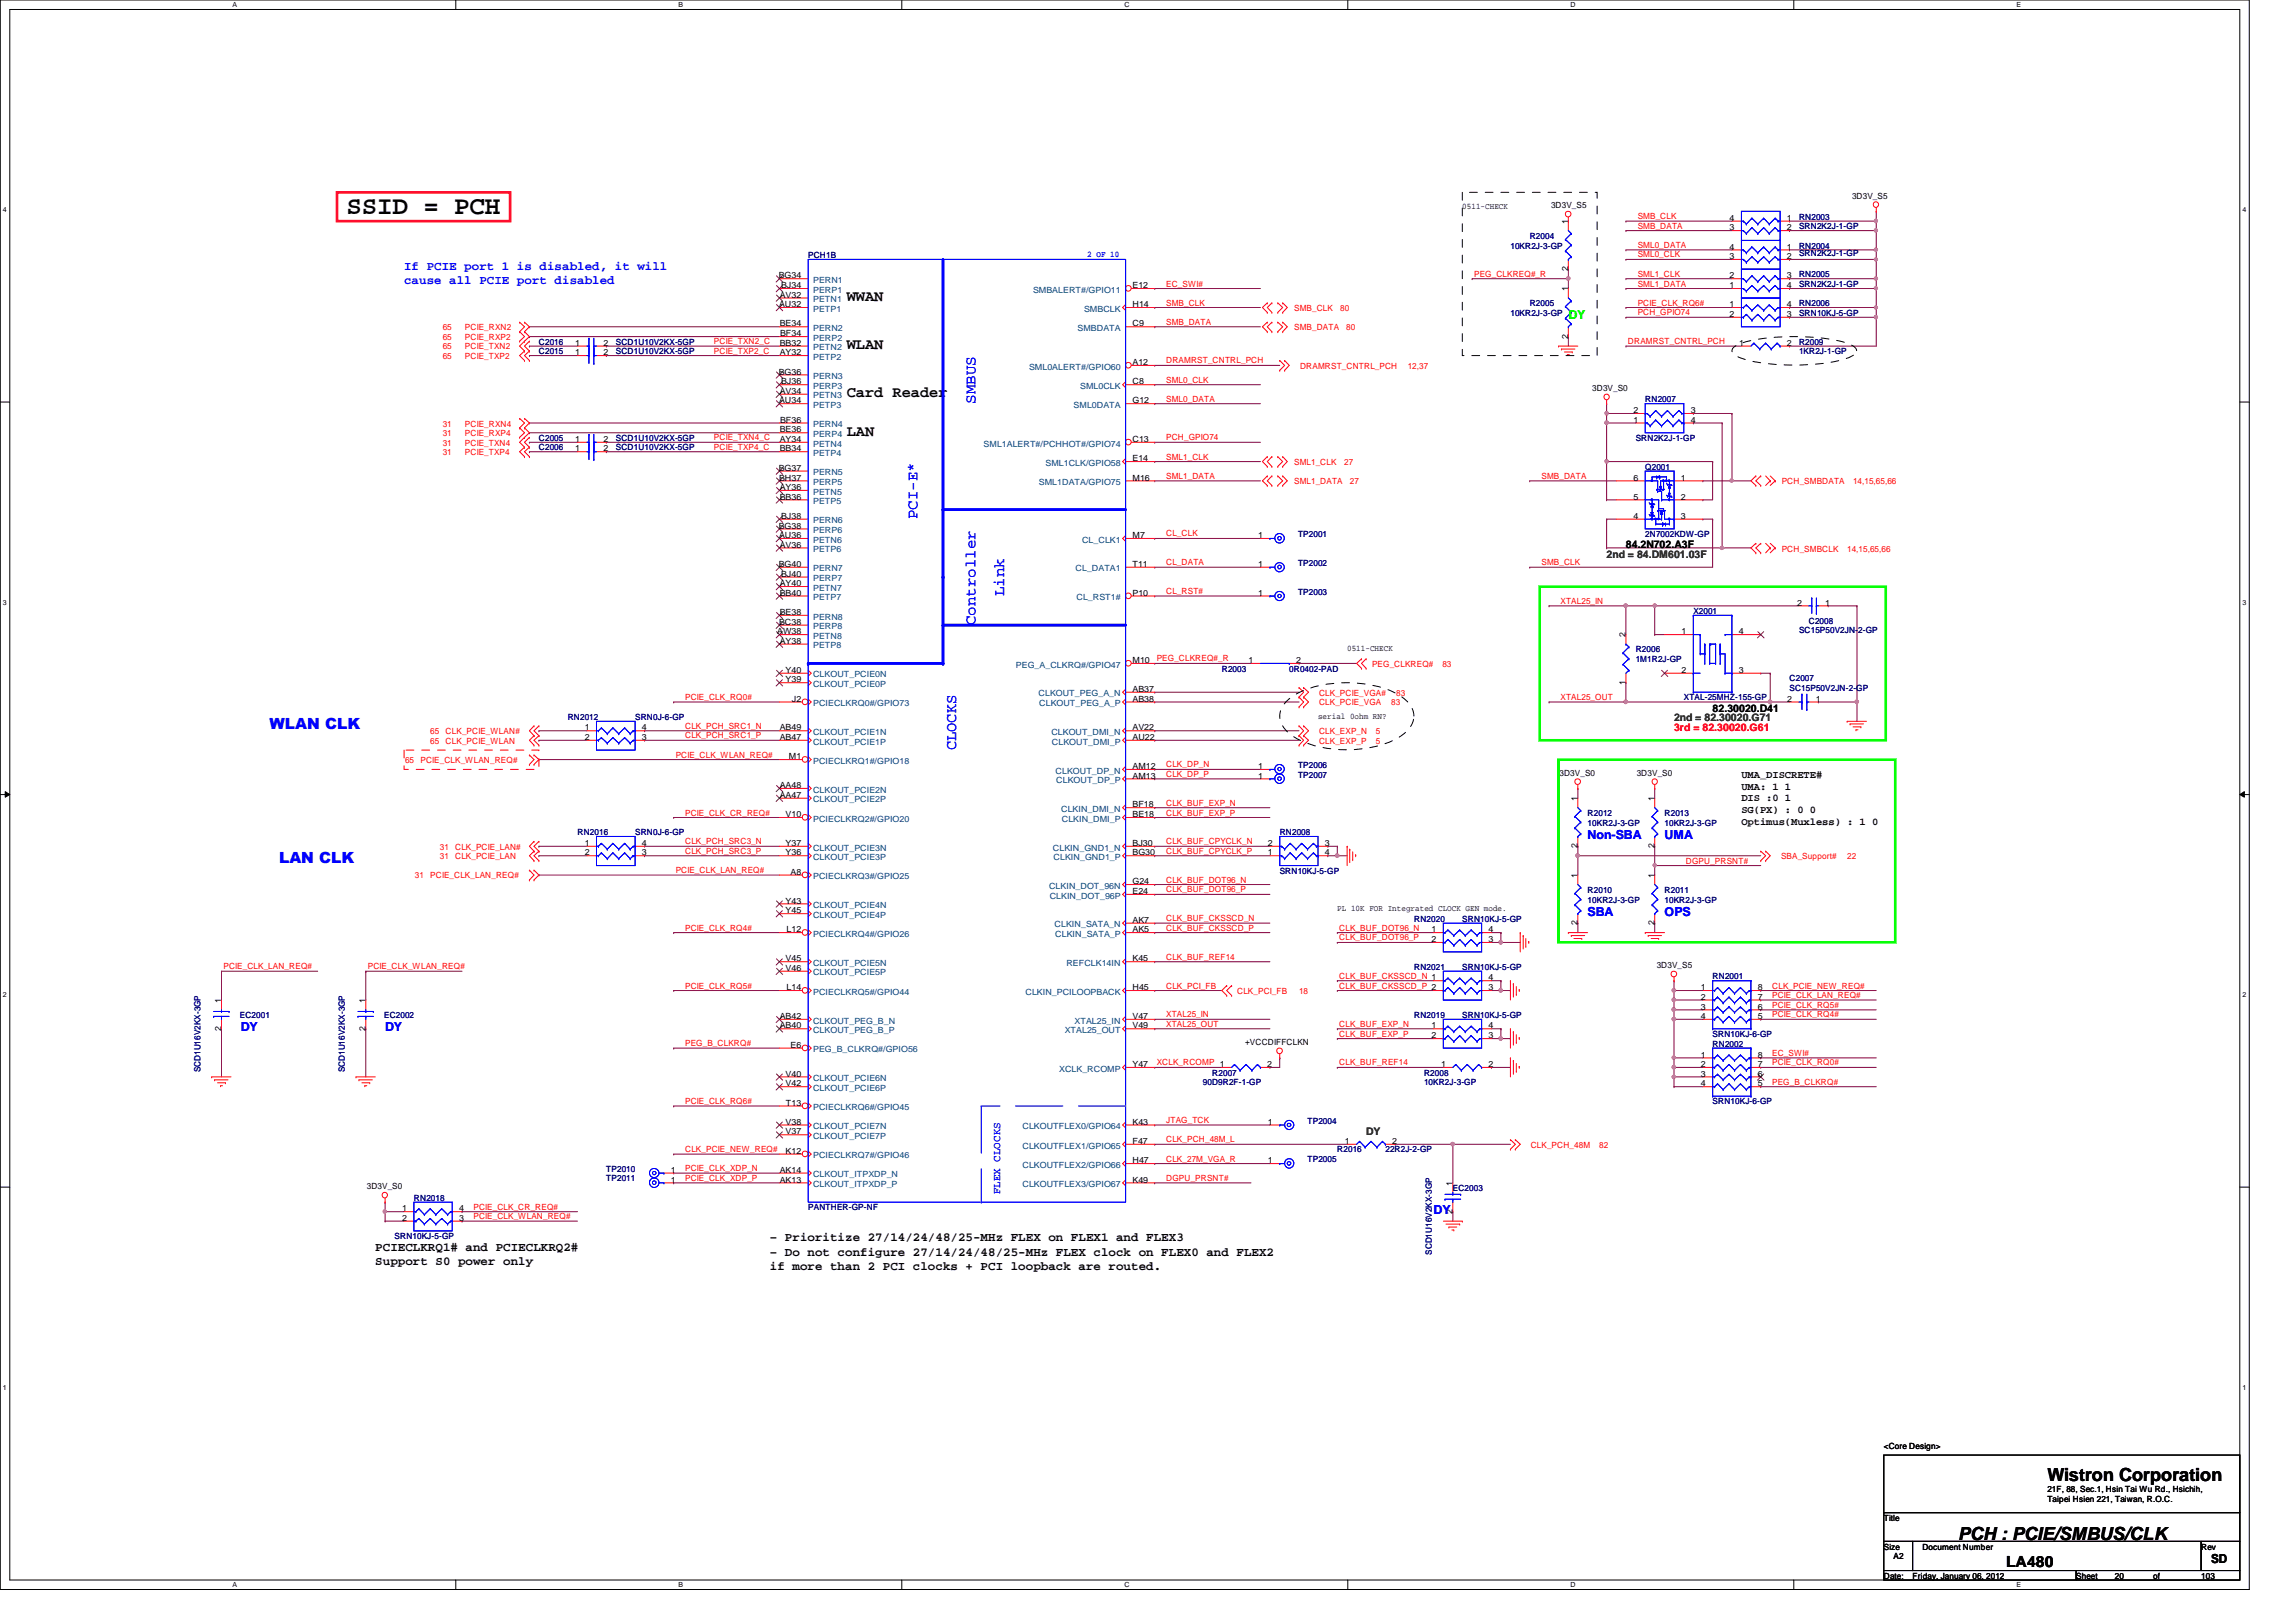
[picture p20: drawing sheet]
<svg xmlns="http://www.w3.org/2000/svg" width="297mm" height="210mm" viewBox="0 0 297 210" stroke-linecap="round" stroke-linejoin="round" font-family="sans-serif">
<defs><g id="words">
<text font-size="3.3" x="44.8" y="27.6">SSID = PCH</text>
<g font-size="2.3">
<text x="264.9" y="191.7">Wistron Corporation</text>
<text x="253.3" y="199.3">PCH : PCIE/SMBUS/CLK</text>
</g>
<g font-size="2">
<text x="109.6" y="39">WWAN</text>
<text x="109.6" y="45.2">WLAN</text>
<text x="109.6" y="51.4">Card Reader</text>
<text x="109.6" y="56.4">LAN</text>
<text x="259.5" y="202.7">LA480</text>
</g>
<g font-size="2" fill="#00f">
<text x="126.2" y="52.2" transform="rotate(-90 126.2 52.2)">SMBUS</text>
<text x="118.7" y="67.2" transform="rotate(-90 118.7 67.2)">PCI-E*</text>
<text x="129.9" y="77.1" transform="rotate(-90 129.9 77.1)">Link</text>
<text x="126.2" y="80.9" transform="rotate(-90 126.2 80.9)">Controller</text>
<text x="34.9" y="94.3">WLAN CLK</text>
<text x="123.7" y="97.1" transform="rotate(-90 123.7 97.1)">CLOCKS</text>
<text x="36.1" y="111.7">LAN CLK</text>
</g>
<g font-size="1.6" fill="#00f">
<text x="52.3" y="34.9">If PCIE port 1 is disabled, it will</text>
<text x="52.3" y="36.7">cause all PCIE port disabled</text>
<text x="205.4" y="108.5">Non-SBA</text>
<text x="215.3" y="108.5">UMA</text>
<text x="205.4" y="118.5">SBA</text>
<text x="215.3" y="118.5">OPS</text>
<text x="31.2" y="133.4">DY</text>
<text x="49.8" y="133.4">DY</text>
<text x="185.5" y="157.1">DY</text>
</g>
<text font-size="1.6" fill="#0f0" x="202.9" y="41.3">DY</text>
<g font-size="1.6">
<text x="48.6" y="161.9">PCIECLKRQ1# and PCIECLKRQ2#</text>
<text x="99.6" y="160.7">– Prioritize 27/14/24/48/25-MHz FLEX on FLEX1 and FLEX3</text>
<text x="48.6" y="163.7">Support S0 power only</text>
<text x="99.6" y="162.5">– Do not configure 27/14/24/48/25-MHz FLEX clock on FLEX0 and FLEX2</text>
<text x="99.6" y="164.3">if more than 2 PCI clocks + PCI loopback are routed.</text>
<text x="286" y="202.3">SD</text>
</g>
<g font-size="1.4">
<text x="210.4" y="71">84.2N702.A3F</text>
<text x="221.6" y="92.1">82.30020.D41</text>
<text x="225.3" y="100.7">UMA_DISCRETE#</text>
<text x="225.3" y="102.2">UMA: 1 1</text>
<text x="225.3" y="103.7">DIS :0 1</text>
<text x="225.3" y="105.2">SG(PX) : 0 0</text>
<text x="225.3" y="106.8">Optimus(Muxless) : 1 0</text>
</g>
<g font-size="1.4" fill="#008000">
<text x="207.9" y="72.2">2nd = 84.DM601.03F</text>
<text x="216.6" y="93.3">2nd = 82.30020.G71</text>
<text x="176.7" y="146.9">DY</text>
</g>
<text font-size="1.4" fill="#f00" x="216.6" y="94.6">3rd = 82.30020.G61</text>
<text font-size="1.4" fill="#00f" x="129.4" y="154.6" transform="rotate(-90 129.4 154.6)">FLEX CLOCKS</text>
<g font-size="1.1">
<text x="189.2" y="27.1">0511-CHECK</text>
<text x="200.7" y="26.9">3D3V_S5</text>
<text x="202.9" y="29" transform="rotate(-90 202.9 29)">1</text>
<text x="223.8" y="29.8">3</text>
<text x="223.8" y="28.6">4</text>
<text x="231.2" y="28.6">1</text>
<text x="231.2" y="29.8">2</text>
<text x="239.6" y="25.7">3D3V_S5</text>
<text x="202.9" y="35.1" transform="rotate(-90 202.9 35.1)">2</text>
<text x="223.8" y="33.5">3</text>
<text x="223.8" y="32.3">4</text>
<text x="231.2" y="32.3">1</text>
<text x="231.2" y="33.5">2</text>
<text x="100.8" y="36">BG34</text>
<text x="100.8" y="39.8">AU32</text>
<text x="100.9" y="38.5">AV32</text>
<text x="101" y="37.3">BJ34</text>
<text x="146.5" y="37.3">E12</text>
<text x="146.5" y="39.8">H14</text>
<text x="202.9" y="37.7" transform="rotate(-90 202.9 37.7)">1</text>
<text x="223.8" y="37.3">1</text>
<text x="223.8" y="36">2</text>
<text x="223.8" y="39.8">1</text>
<text x="223.8" y="41">2</text>
<text x="231.2" y="36">3</text>
<text x="231.2" y="37.3">4</text>
<text x="231.2" y="41">3</text>
<text x="231.2" y="39.8">4</text>
<text x="74.4" y="44.7">1</text>
<text x="74.4" y="46">1</text>
<text x="78.1" y="44.7">2</text>
<text x="78.1" y="46">2</text>
<text x="100.9" y="42.2">BE34</text>
<text x="100.9" y="44.7">BB32</text>
<text x="100.9" y="46">AY32</text>
<text x="100.9" y="43.5">BF34</text>
<text x="146.5" y="42.2">C9</text>
<text x="146.5" y="47.2">A12</text>
<text x="202.9" y="43.8" transform="rotate(-90 202.9 43.8)">2</text>
<text x="225" y="44.7">1</text>
<text x="231.2" y="44.7">2</text>
<text x="100.8" y="48.5">BG36</text>
<text x="100.8" y="52.2">AU34</text>
<text x="100.9" y="51">AV34</text>
<text x="101" y="49.7">BJ36</text>
<text x="146.5" y="49.7">C8</text>
<text x="146.5" y="52.2">G12</text>
<text x="206" y="50.6">3D3V_S0</text>
<text x="211.3" y="53.5">2</text>
<text x="218.7" y="53.5">3</text>
<text x="74.4" y="58.4">1</text>
<text x="74.4" y="57.2">1</text>
<text x="78.1" y="58.4">2</text>
<text x="78.1" y="57.2">2</text>
<text x="100.9" y="56">BE36</text>
<text x="100.9" y="57.2">AY34</text>
<text x="100.9" y="58.4">BB34</text>
<text x="100.9" y="54.7">BF36</text>
<text x="146.5" y="57.2">C13</text>
<text x="146.5" y="59.7">E14</text>
<text x="211.3" y="54.7">1</text>
<text x="218.7" y="54.7">4</text>
<text x="100.8" y="60.9">BG37</text>
<text x="100.8" y="62.2">BH37</text>
<text x="100.9" y="63.4">AY36</text>
<text x="100.9" y="64.6">BB36</text>
<text x="146.5" y="62.2">M16</text>
<text x="211.3" y="64.6">5</text>
<text x="211.3" y="62.2">6</text>
<text x="217.5" y="62.2">1</text>
<text x="217.5" y="64.6">2</text>
<text x="100.8" y="68.4">BG38</text>
<text x="100.8" y="69.6">AU36</text>
<text x="100.9" y="70.9">AV36</text>
<text x="101" y="67.1">BJ38</text>
<text x="146.5" y="69.6">M7</text>
<text x="162.8" y="69.6">1</text>
<text x="211.3" y="67.1">4</text>
<text x="217.5" y="67.1">3</text>
<text x="100.8" y="73.4">BG40</text>
<text x="100.9" y="75.9">AY40</text>
<text x="100.9" y="77.1">BB40</text>
<text x="101" y="74.6">BJ40</text>
<text x="146.5" y="73.4">T11</text>
<text x="146.5" y="77.1">P10</text>
<text x="162.8" y="73.4">1</text>
<text x="162.8" y="77.1">1</text>
<text x="100.5" y="82.1">AW38</text>
<text x="100.8" y="80.9">BC38</text>
<text x="100.9" y="79.6">BE38</text>
<text x="100.9" y="83.3">AY38</text>
<text x="210.3" y="82.5" transform="rotate(-90 210.3 82.5)">2</text>
<text x="217.5" y="82.1">1</text>
<text x="225" y="82.1">4</text>
<text x="232.5" y="78.4">2</text>
<text x="236.1" y="78.4">1</text>
<text x="101.6" y="87.1">Y40</text>
<text x="101.6" y="88.3">Y39</text>
<text x="146.5" y="89.5">AB37</text>
<text x="146.5" y="85.8">M10</text>
<text x="161.5" y="85.8">1</text>
<text x="167.7" y="85.8">2</text>
<text x="174.3" y="84.3">0511-CHECK</text>
<text x="210.3" y="88.6" transform="rotate(-90 210.3 88.6)">1</text>
<text x="217.5" y="87.1">2</text>
<text x="225" y="87.1">3</text>
<text x="75.6" y="94.5">1</text>
<text x="75.6" y="95.8">2</text>
<text x="83.1" y="95.8">3</text>
<text x="83.1" y="94.5">4</text>
<text x="100.9" y="94.5">AB49</text>
<text x="100.9" y="95.8">AB47</text>
<text x="102.4" y="90.8">J2</text>
<text x="146.5" y="90.8">AB38</text>
<text x="146.5" y="94.5">AV22</text>
<text x="146.5" y="95.8">AU22</text>
<text x="170.5" y="93">serial 0ohm RN?</text>
<text x="231.2" y="90.8">2</text>
<text x="234.9" y="90.8">1</text>
<text x="100.9" y="102">AA48</text>
<text x="102.1" y="98.3">M1</text>
<text x="146.5" y="100.8">AM13</text>
<text x="146.5" y="99.5">AM12</text>
<text x="162.8" y="100.8">1</text>
<text x="162.8" y="99.5">1</text>
<text x="201.8" y="100.4">3D3V_S0</text>
<text x="211.7" y="100.4">3D3V_S0</text>
<text x="100.9" y="103.3">AA47</text>
<text x="101.6" y="105.7">V10</text>
<text x="146.5" y="104.5">BF18</text>
<text x="146.5" y="105.7">BE18</text>
<text x="204.1" y="103.6" transform="rotate(-90 204.1 103.6)">1</text>
<text x="214" y="103.6" transform="rotate(-90 214 103.6)">1</text>
<text x="75.6" y="109.5">1</text>
<text x="75.6" y="110.7">2</text>
<text x="83.1" y="110.7">3</text>
<text x="83.1" y="109.5">4</text>
<text x="101.6" y="109.5">Y37</text>
<text x="101.6" y="110.7">Y36</text>
<text x="102.3" y="113.2">A8</text>
<text x="146.5" y="109.5">BJ30</text>
<text x="146.5" y="110.7">BG30</text>
<text x="164" y="110.7">1</text>
<text x="164" y="109.5">2</text>
<text x="171.4" y="109.5">3</text>
<text x="171.4" y="110.7">4</text>
<text x="204.1" y="113.6" transform="rotate(-90 204.1 113.6)">1</text>
<text x="204.1" y="109.8" transform="rotate(-90 204.1 109.8)">2</text>
<text x="214" y="113.6" transform="rotate(-90 214 113.6)">1</text>
<text x="214" y="109.8" transform="rotate(-90 214 109.8)">2</text>
<text x="101.6" y="116.9">Y43</text>
<text x="101.6" y="118.2">Y45</text>
<text x="146.5" y="114.4">G24</text>
<text x="146.5" y="115.7">E24</text>
<text x="146.5" y="119.4">AK7</text>
<text x="173" y="117.9">PL 10K FOR Integrated CLOCK GEN mode.</text>
<text x="204.1" y="119.8" transform="rotate(-90 204.1 119.8)">2</text>
<text x="214" y="119.8" transform="rotate(-90 214 119.8)">2</text>
<text x="101.6" y="124.4">V45</text>
<text x="101.6" y="125.6">V46</text>
<text x="101.8" y="120.6">L12</text>
<text x="146.5" y="120.6">AK5</text>
<text x="146.5" y="124.4">K45</text>
<text x="185.2" y="120.6">1</text>
<text x="185.2" y="121.9">2</text>
<text x="192.6" y="121.9">3</text>
<text x="192.6" y="120.6">4</text>
<text x="214.3" y="125.3">3D3V_S5</text>
<text x="28.6" y="129.8" transform="rotate(-90 28.6 129.8)">1</text>
<text x="47.3" y="129.8" transform="rotate(-90 47.3 129.8)">1</text>
<text x="100.9" y="131.9">AB42</text>
<text x="101.8" y="128.1">L14</text>
<text x="146.5" y="131.9">V47</text>
<text x="146.5" y="128.1">H45</text>
<text x="192.6" y="128.1">3</text>
<text x="192.6" y="126.9">4</text>
<text x="220" y="128.1">1</text>
<text x="220" y="129.4">2</text>
<text x="220" y="130.6">3</text>
<text x="220" y="131.9">4</text>
<text x="227.4" y="131.9">5</text>
<text x="227.4" y="130.6">6</text>
<text x="227.4" y="129.4">7</text>
<text x="227.4" y="128.1">8</text>
<text x="28.6" y="133.4" transform="rotate(-90 28.6 133.4)">2</text>
<text x="47.3" y="133.4" transform="rotate(-90 47.3 133.4)">2</text>
<text x="100.9" y="133.1">AB40</text>
<text x="102.3" y="135.6">E6</text>
<text x="146.5" y="133.1">V49</text>
<text x="161.1" y="135.2">+VCCDIFFCLKN</text>
<text x="185.2" y="133.1">1</text>
<text x="185.2" y="134.4">2</text>
<text x="192.6" y="134.4">3</text>
<text x="192.6" y="133.1">4</text>
<text x="220" y="136.9">1</text>
<text x="227.4" y="136.9">8</text>
<text x="101.6" y="139.3">V40</text>
<text x="101.6" y="140.6">V42</text>
<text x="101.7" y="143.1">T13</text>
<text x="146.5" y="138.1">Y47</text>
<text x="164" y="138.1">2</text>
<text x="186.4" y="138.1">1</text>
<text x="192.6" y="138.1">2</text>
<text x="220" y="138.1">2</text>
<text x="220" y="139.3">3</text>
<text x="220" y="140.6">4</text>
<text x="227.4" y="140.6">5</text>
<text x="227.4" y="139.3">6</text>
<text x="227.4" y="138.1">7</text>
<text x="101.6" y="149.3">K12</text>
<text x="101.6" y="145.5">V38</text>
<text x="101.6" y="146.8">V37</text>
<text x="146.5" y="145.5">K43</text>
<text x="146.5" y="148">F47</text>
<text x="164" y="145.5">1</text>
<text x="174" y="148">1</text>
<text x="180.1" y="148">2</text>
<text x="47.5" y="153.9">3D3V_S0</text>
<text x="86.8" y="153">1</text>
<text x="86.8" y="151.8">1</text>
<text x="100.9" y="151.8">AK14</text>
<text x="100.9" y="153">AK13</text>
<text x="146.5" y="150.5">H47</text>
<text x="146.5" y="153">K49</text>
<text x="164" y="150.5">1</text>
<text x="187.9" y="153.4" transform="rotate(-90 187.9 153.4)">1</text>
<text x="52" y="156.8">1</text>
<text x="52" y="158">2</text>
<text x="59.4" y="158">3</text>
<text x="59.4" y="156.8">4</text>
<text x="187.9" y="157.1" transform="rotate(-90 187.9 157.1)">2</text>
<text x="243.7" y="187.5">&lt;Core Design&gt;</text>
<text x="243.7" y="196.8">Title</text>
<text x="264.9" y="193.1">21F, 88, Sec.1, Hsin Tai Wu Rd., Hsichih,</text>
<text x="264.9" y="194.4">Taipei Hsien 221, Taiwan, R.O.C.</text>
<text x="243.7" y="200.5">Size</text>
<text x="245" y="201.8">A2</text>
<text x="248.7" y="200.5">Document Number</text>
<text x="284.8" y="200.5">Rev</text>
<text x="243.7" y="204.3">Date:</text>
<text x="247.4" y="204.3">Friday, January 06, 2012</text>
<text x="268.6" y="204.3">Sheet</text>
<text x="273.6" y="204.3">20</text>
<text x="278.6" y="204.3">of</text>
<text x="284.8" y="204.3">103</text>
</g>
<g font-size="1.1" fill="#f00">
<text x="211.9" y="28.4">SMB_CLK</text>
<text x="211.9" y="29.6">SMB_DATA</text>
<text x="190.7" y="35.8">PEG_CLKREQ#_R</text>
<text x="211.9" y="32.1">SML0_DATA</text>
<text x="211.9" y="33.3">SML0_CLK</text>
<text x="211.9" y="35.8">SML1_CLK</text>
<text x="150.9" y="37.1">EC_SWI#</text>
<text x="150.9" y="39.5">SMB_CLK</text>
<text x="167.4" y="40.3">SMB_CLK</text>
<text x="173.4" y="40.3">80</text>
<text x="211.9" y="39.5">PCIE_CLK_RQ6#</text>
<text x="211.9" y="40.8">PCH_GPIO74</text>
<text x="211.9" y="37.1">SML1_DATA</text>
<text x="57.3" y="45.2">65</text>
<text x="57.3" y="46.5">65</text>
<text x="57.3" y="42.8">65</text>
<text x="57.3" y="44">65</text>
<text x="60.2" y="45.2">PCIE_TXN2</text>
<text x="60.2" y="46.5">PCIE_TXP2</text>
<text x="60.2" y="42.8">PCIE_RXN2</text>
<text x="60.2" y="44">PCIE_RXP2</text>
<text x="92.4" y="44.5">PCIE_TXN2_C</text>
<text x="92.4" y="45.8">PCIE_TXP2_C</text>
<text x="150.9" y="47">DRAMRST_CNTRL_PCH</text>
<text x="150.9" y="42">SMB_DATA</text>
<text x="167.4" y="42.8">SMB_DATA</text>
<text x="168.2" y="47.7">DRAMRST_CNTRL_PCH</text>
<text x="174.2" y="42.8">80</text>
<text x="182.1" y="47.7">12,37</text>
<text x="210.6" y="44.5">DRAMRST_CNTRL_PCH</text>
<text x="150.9" y="49.5">SML0_CLK</text>
<text x="150.9" y="52">SML0_DATA</text>
<text x="57.3" y="57.7">31</text>
<text x="57.3" y="58.9">31</text>
<text x="57.3" y="55.2">31</text>
<text x="57.3" y="56.4">31</text>
<text x="60.2" y="57.7">PCIE_TXN4</text>
<text x="60.2" y="58.9">PCIE_TXP4</text>
<text x="60.2" y="55.2">PCIE_RXN4</text>
<text x="60.2" y="56.4">PCIE_RXP4</text>
<text x="92.4" y="58.2">PCIE_TXP4_C</text>
<text x="92.4" y="57">PCIE_TXN4_C</text>
<text x="150.9" y="57">PCH_GPIO74</text>
<text x="150.9" y="59.5">SML1_CLK</text>
<text x="150.9" y="62">SML1_DATA</text>
<text x="167.4" y="62.7">SML1_DATA</text>
<text x="167.4" y="60.2">SML1_CLK</text>
<text x="173.9" y="60.2">27</text>
<text x="174.6" y="62.7">27</text>
<text x="199.4" y="62">SMB_DATA</text>
<text x="230.5" y="62.7">PCH_SMBDATA</text>
<text x="239.7" y="62.7">14,15,65,66</text>
<text x="150.9" y="69.4">CL_CLK</text>
<text x="230.5" y="71.4">PCH_SMBCLK</text>
<text x="239" y="71.4">14,15,65,66</text>
<text x="150.9" y="73.2">CL_DATA</text>
<text x="150.9" y="76.9">CL_RST#</text>
<text x="199.4" y="73.2">SMB_CLK</text>
<text x="201.9" y="78.1">XTAL25_IN</text>
<text x="149.6" y="85.6">PEG_CLKREQ#_R</text>
<text x="177.5" y="86.3">PEG_CLKREQ#</text>
<text x="186.6" y="86.3">83</text>
<text x="55.7" y="95">65</text>
<text x="57.7" y="95">CLK_PCIE_WLAN#</text>
<text x="88.6" y="90.6">PCIE_CLK_RQ0#</text>
<text x="88.6" y="95.5">CLK_PCH_SRC1_P</text>
<text x="88.6" y="94.3">CLK_PCH_SRC1_N</text>
<text x="170.6" y="90">CLK_PCIE_VGA#</text>
<text x="170.6" y="91.3">CLK_PCIE_VGA</text>
<text x="170.6" y="95">CLK_EXP_N</text>
<text x="178" y="95">5</text>
<text x="180" y="91.3">83</text>
<text x="180.6" y="90">83</text>
<text x="201.9" y="90.6">XTAL25_OUT</text>
<text x="52.4" y="98.8">65</text>
<text x="54.4" y="98.8">PCIE_CLK_WLAN_REQ#</text>
<text x="55.7" y="96.3">65</text>
<text x="57.7" y="96.3">CLK_PCIE_WLAN</text>
<text x="87.4" y="98">PCIE_CLK_WLAN_REQ#</text>
<text x="150.9" y="99.3">CLK_DP_N</text>
<text x="150.9" y="100.5">CLK_DP_P</text>
<text x="170.6" y="96.3">CLK_EXP_P</text>
<text x="178" y="96.3">5</text>
<text x="88.6" y="105.5">PCIE_CLK_CR_REQ#</text>
<text x="150.9" y="104.3">CLK_BUF_EXP_N</text>
<text x="150.9" y="105.5">CLK_BUF_EXP_P</text>
<text x="53.7" y="113.7">31</text>
<text x="55.7" y="113.7">PCIE_CLK_LAN_REQ#</text>
<text x="56.9" y="109.9">31</text>
<text x="56.9" y="111.2">31</text>
<text x="58.9" y="109.9">CLK_PCIE_LAN#</text>
<text x="58.9" y="111.2">CLK_PCIE_LAN</text>
<text x="87.4" y="113">PCIE_CLK_LAN_REQ#</text>
<text x="88.6" y="110.5">CLK_PCH_SRC3_P</text>
<text x="88.6" y="109.3">CLK_PCH_SRC3_N</text>
<text x="150.9" y="109.3">CLK_BUF_CPYCLK_N</text>
<text x="150.9" y="110.5">CLK_BUF_CPYCLK_P</text>
<text x="218.1" y="111.8">DGPU_PRSNT#</text>
<text x="230.4" y="111.2">SBA_Support#</text>
<text x="239" y="111.2">22</text>
<text x="150.9" y="115.5">CLK_BUF_DOT96_P</text>
<text x="150.9" y="114.2">CLK_BUF_DOT96_N</text>
<text x="150.9" y="119.2">CLK_BUF_CKSSCD_N</text>
<text x="28.9" y="125.4">PCIE_CLK_LAN_REQ#</text>
<text x="47.6" y="125.4">PCIE_CLK_WLAN_REQ#</text>
<text x="88.6" y="120.4">PCIE_CLK_RQ4#</text>
<text x="150.9" y="120.4">CLK_BUF_CKSSCD_P</text>
<text x="150.9" y="124.2">CLK_BUF_REF14</text>
<text x="173.3" y="120.4">CLK_BUF_DOT96_N</text>
<text x="173.3" y="121.7">CLK_BUF_DOT96_P</text>
<text x="88.6" y="127.9">PCIE_CLK_RQ5#</text>
<text x="150.9" y="131.7">XTAL25_IN</text>
<text x="150.9" y="127.9">CLK_PCI_FB</text>
<text x="160.1" y="128.6">CLK_PCI_FB</text>
<text x="168.1" y="128.6">18</text>
<text x="173.3" y="126.7">CLK_BUF_CKSSCD_N 1</text>
<text x="173.3" y="127.9">CLK_BUF_CKSSCD_P 2</text>
<text x="229.3" y="131.7">PCIE_CLK_RQ4#</text>
<text x="229.3" y="129.2">PCIE_CLK_LAN_REQ#</text>
<text x="229.3" y="130.4">PCIE_CLK_RQ5#</text>
<text x="229.3" y="127.9">CLK_PCIE_NEW_REQ#</text>
<text x="88.6" y="135.4">PEG_B_CLKRQ#</text>
<text x="149.6" y="137.9">XCLK_RCOMP 1</text>
<text x="150.9" y="132.9">XTAL25_OUT</text>
<text x="173.3" y="132.9">CLK_BUF_EXP_N</text>
<text x="173.3" y="134.2">CLK_BUF_EXP_P</text>
<text x="173.3" y="137.9">CLK_BUF_REF14</text>
<text x="229.3" y="136.7">EC_SWI#</text>
<text x="229.3" y="137.9">PCIE_CLK_RQ0#</text>
<text x="88.6" y="142.9">PCIE_CLK_RQ6#</text>
<text x="229.3" y="140.4">PEG_B_CLKRQ#</text>
<text x="88.6" y="149.1">CLK_PCIE_NEW_REQ#</text>
<text x="150.9" y="145.3">JTAG_TCK</text>
<text x="150.9" y="147.8">CLK_PCH_48M_L</text>
<text x="198" y="148.5">CLK_PCH_48M</text>
<text x="206.9" y="148.5">82</text>
<text x="88.6" y="152.8">PCIE_CLK_XDP_P</text>
<text x="88.6" y="151.6">PCIE_CLK_XDP_N</text>
<text x="150.9" y="150.3">CLK_27M_VGA_R</text>
<text x="150.9" y="152.8">DGPU_PRSNT#</text>
<text x="61.3" y="156.5">PCIE_CLK_CR_REQ#</text>
<text x="61.3" y="157.8">PCIE_CLK_WLAN_REQ#</text>
</g>
<g font-size="1.1" fill="#000080">
<text x="232.7" y="28.4">RN2003</text>
<text x="232.7" y="29.7">SRN2K2J-1-GP</text>
<text x="104.6" y="33.4">PCH1B</text>
<text x="195.4" y="32.2">10KR2J-3-GP</text>
<text x="197.9" y="30.9">R2004</text>
<text x="232.7" y="35.9">RN2005</text>
<text x="232.7" y="32.2">RN2004</text>
<text x="232.7" y="33.1">SRN2K2J-1-GP</text>
<text x="195.4" y="40.9">10KR2J-3-GP</text>
<text x="197.9" y="39.6">R2005</text>
<text x="232.7" y="37.1">SRN2K2J-1-GP</text>
<text x="232.7" y="39.6">RN2006</text>
<text x="232.7" y="40.9">SRN10KJ-5-GP</text>
<text x="69.7" y="44.6">C2016</text>
<text x="69.7" y="45.8">C2015</text>
<text x="79.7" y="44.6">SCD1U10V2KX-5GP</text>
<text x="79.7" y="45.8">SCD1U10V2KX-5GP</text>
<text x="232.7" y="44.6">R2009</text>
<text x="232.7" y="45.8">1KR2J-1-GP</text>
<text x="212.8" y="52.1">RN2007</text>
<text x="69.7" y="58.3">C2006</text>
<text x="69.7" y="57.1">C2005</text>
<text x="79.7" y="58.3">SCD1U10V2KX-5GP</text>
<text x="79.7" y="57.1">SCD1U10V2KX-5GP</text>
<text x="211.6" y="57.1">SRN2K2J-1-GP</text>
<text x="212.8" y="60.8">Q2001</text>
<text x="167.9" y="69.5">TP2001</text>
<text x="212.8" y="69.5">2N7002KDW-GP</text>
<text x="167.9" y="73.2">TP2002</text>
<text x="167.9" y="77">TP2003</text>
<text x="219.1" y="79.5">X2001</text>
<text x="232.7" y="82">SC15P50V2JN-2-GP</text>
<text x="234" y="80.7">C2008</text>
<text x="158.1" y="86.9">R2003</text>
<text x="166.8" y="86.9">0R0402-PAD</text>
<text x="211.6" y="84.4">R2006</text>
<text x="211.6" y="85.7">1M1R2J-GP</text>
<text x="231.5" y="88.2">C2007</text>
<text x="231.5" y="89.4">SC15P50V2JN-2-GP</text>
<text x="73.4" y="93.1">RN2012</text>
<text x="82.2" y="93.1">SRN0J-6-GP</text>
<text x="217.8" y="90.6">XTAL-25MHZ-155-GP</text>
<text x="167.9" y="100.6">TP2007</text>
<text x="167.9" y="99.4">TP2006</text>
<text x="205.4" y="105.6">R2012</text>
<text x="205.4" y="106.8">10KR2J-3-GP</text>
<text x="215.3" y="105.6">R2013</text>
<text x="215.3" y="106.8">10KR2J-3-GP</text>
<text x="74.7" y="108.1">RN2016</text>
<text x="82.2" y="108.1">SRN0J-6-GP</text>
<text x="165.6" y="108.1">RN2008</text>
<text x="165.6" y="113.1">SRN10KJ-5-GP</text>
<text x="183" y="119.3">RN2020</text>
<text x="189.2" y="119.3">SRN10KJ-5-GP</text>
<text x="205.4" y="115.5">R2010</text>
<text x="205.4" y="116.8">10KR2J-3-GP</text>
<text x="215.3" y="115.5">R2011</text>
<text x="215.3" y="116.8">10KR2J-3-GP</text>
<text x="183" y="125.5">RN2021</text>
<text x="189.2" y="125.5">SRN10KJ-5-GP</text>
<text x="31" y="131.7">EC2001</text>
<text x="49.7" y="131.7">EC2002</text>
<text x="183" y="131.7">RN2019</text>
<text x="189.2" y="131.7">SRN10KJ-5-GP</text>
<text x="221.6" y="126.7">RN2001</text>
<text x="221.6" y="135.5">RN2002</text>
<text x="221.6" y="134.2">SRN10KJ-6-GP</text>
<text x="25.9" y="138.8" transform="rotate(-90 25.9 138.8)">SCD1U16V2KX-3GP</text>
<text x="44.6" y="138.8" transform="rotate(-90 44.6 138.8)">SCD1U16V2KX-3GP</text>
<text x="155.6" y="140.4">90D9R2F-1-GP</text>
<text x="156.8" y="139.2">R2007</text>
<text x="184.2" y="139.2">R2008</text>
<text x="184.2" y="140.4">10KR2J-3-GP</text>
<text x="221.6" y="142.9">SRN10KJ-6-GP</text>
<text x="169.2" y="145.4">TP2004</text>
<text x="173" y="149.1">R2016</text>
<text x="179.2" y="149.1">22R2J-2-GP</text>
<text x="53.5" y="155.4">RN2018</text>
<text x="78.4" y="152.9">TP2011</text>
<text x="78.4" y="151.6">TP2010</text>
<text x="169.2" y="150.4">TP2005</text>
<text x="188" y="154.1">EC2003</text>
<text x="51.1" y="160.4">SRN10KJ-5-GP</text>
<text x="104.6" y="156.6">PANTHER-GP-NF</text>
<text x="185.2" y="162.4" transform="rotate(-90 185.2 162.4)">SCD1U16V2KX-3GP</text>
</g>
<text font-size="1.1" fill="#00f" x="140.7" y="33.3">2 OF 10</text>
<g font-size="1.1" fill="#004080">
<text x="105.2" y="36.6">PERN1</text>
<text x="105.2" y="37.9">PERP1</text>
<text x="105.2" y="39.1">PETN1</text>
<text x="105.2" y="40.3">PETP1</text>
<text x="133.6" y="37.9">SMBALERT#/GPIO11</text>
<text x="140.2" y="40.3">SMBCLK</text>
<text x="105.2" y="42.8">PERN2</text>
<text x="105.2" y="44.1">PERP2</text>
<text x="105.2" y="45.3">PETN2</text>
<text x="105.2" y="46.6">PETP2</text>
<text x="133.1" y="47.8">SML0ALERT#/GPIO60</text>
<text x="139.4" y="42.8">SMBDATA</text>
<text x="105.2" y="49.1">PERN3</text>
<text x="105.2" y="50.3">PERP3</text>
<text x="105.2" y="51.6">PETN3</text>
<text x="105.2" y="52.8">PETP3</text>
<text x="138.9" y="52.8">SML0DATA</text>
<text x="139.7" y="50.3">SML0CLK</text>
<text x="105.2" y="55.3">PERN4</text>
<text x="105.2" y="56.6">PERP4</text>
<text x="105.2" y="57.8">PETN4</text>
<text x="105.2" y="59">PETP4</text>
<text x="127.3" y="57.8">SML1ALERT#/PCHHOT#/GPIO74</text>
<text x="105.2" y="61.5">PERN5</text>
<text x="105.2" y="62.8">PERP5</text>
<text x="105.2" y="64">PETN5</text>
<text x="105.2" y="65.2">PETP5</text>
<text x="134.4" y="62.8">SML1DATA/GPIO75</text>
<text x="135.3" y="60.3">SML1CLK/GPIO58</text>
<text x="105.2" y="67.7">PERN6</text>
<text x="105.2" y="69">PERP6</text>
<text x="105.2" y="70.2">PETN6</text>
<text x="105.2" y="71.5">PETP6</text>
<text x="140" y="70.2">CL_CLK1</text>
<text x="105.2" y="74">PERN7</text>
<text x="105.2" y="75.2">PERP7</text>
<text x="105.2" y="76.5">PETN7</text>
<text x="105.2" y="77.7">PETP7</text>
<text x="139.1" y="74">CL_DATA1</text>
<text x="139.3" y="77.7">CL_RST1#</text>
<text x="105.2" y="80.2">PERN8</text>
<text x="105.2" y="81.4">PERP8</text>
<text x="105.2" y="82.7">PETN8</text>
<text x="105.2" y="83.9">PETP8</text>
<text x="105.2" y="87.7">CLKOUT_PCIE0N</text>
<text x="105.2" y="88.9">CLKOUT_PCIE0P</text>
<text x="131.4" y="86.4">PEG_A_CLKRQ#/GPIO47</text>
<text x="105.2" y="95.1">CLKOUT_PCIE1N</text>
<text x="105.2" y="91.4">PCIECLKRQ0#/GPIO73</text>
<text x="134.4" y="90.1">CLKOUT_PEG_A_N</text>
<text x="134.4" y="91.4">CLKOUT_PEG_A_P</text>
<text x="136" y="95.1">CLKOUT_DMI_N</text>
<text x="105.2" y="96.4">CLKOUT_PCIE1P</text>
<text x="105.2" y="98.8">PCIECLKRQ1#/GPIO18</text>
<text x="136.1" y="96.4">CLKOUT_DMI_P</text>
<text x="136.6" y="100.1">CLKOUT_DP_N</text>
<text x="136.6" y="101.3">CLKOUT_DP_P</text>
<text x="105.2" y="102.6">CLKOUT_PCIE2N</text>
<text x="105.2" y="103.8">CLKOUT_PCIE2P</text>
<text x="105.2" y="106.3">PCIECLKRQ2#/GPIO20</text>
<text x="137.3" y="105.1">CLKIN_DMI_N</text>
<text x="137.4" y="106.3">CLKIN_DMI_P</text>
<text x="105.2" y="110.1">CLKOUT_PCIE3N</text>
<text x="105.2" y="111.3">CLKOUT_PCIE3P</text>
<text x="105.2" y="113.8">PCIECLKRQ3#/GPIO25</text>
<text x="136.2" y="110.1">CLKIN_GND1_N</text>
<text x="136.3" y="111.3">CLKIN_GND1_P</text>
<text x="105.2" y="117.5">CLKOUT_PCIE4N</text>
<text x="105.2" y="118.8">CLKOUT_PCIE4P</text>
<text x="135.7" y="115">CLKIN_DOT_96N</text>
<text x="135.8" y="116.3">CLKIN_DOT_96P</text>
<text x="105.2" y="125">CLKOUT_PCIE5N</text>
<text x="105.2" y="121.2">PCIECLKRQ4#/GPIO26</text>
<text x="136.4" y="120">CLKIN_SATA_N</text>
<text x="136.5" y="121.2">CLKIN_SATA_P</text>
<text x="138" y="125">REFCLK14IN</text>
<text x="105.2" y="126.2">CLKOUT_PCIE5P</text>
<text x="105.2" y="128.7">PCIECLKRQ5#/GPIO44</text>
<text x="132.7" y="128.7">CLKIN_PCILOOPBACK</text>
<text x="105.2" y="136.2">PEG_B_CLKRQ#/GPIO56</text>
<text x="105.2" y="133.7">CLKOUT_PEG_B_P</text>
<text x="105.2" y="132.5">CLKOUT_PEG_B_N</text>
<text x="137.7" y="133.7">XTAL25_OUT</text>
<text x="139" y="132.5">XTAL25_IN</text>
<text x="105.2" y="139.9">CLKOUT_PCIE6N</text>
<text x="105.2" y="141.2">CLKOUT_PCIE6P</text>
<text x="105.2" y="143.7">PCIECLKRQ6#/GPIO45</text>
<text x="137" y="138.7">XCLK_RCOMP</text>
<text x="105.2" y="149.9">PCIECLKRQ7#/GPIO46</text>
<text x="105.2" y="146.1">CLKOUT_PCIE7N</text>
<text x="105.2" y="147.4">CLKOUT_PCIE7P</text>
<text x="132.3" y="146.1">CLKOUTFLEX0/GPIO64</text>
<text x="132.3" y="148.6">CLKOUTFLEX1/GPIO65</text>
<text x="105.2" y="152.4">CLKOUT_ITPXDP_N</text>
<text x="105.2" y="153.6">CLKOUT_ITPXDP_P</text>
<text x="132.3" y="151.1">CLKOUTFLEX2/GPIO66</text>
<text x="132.3" y="153.6">CLKOUTFLEX3/GPIO67</text>
</g>
<g font-size=".9">
<text x="30.1" y=".9">A</text>
<text x="87.8" y=".9">B</text>
<text x="145.5" y=".9">C</text>
<text x="203.2" y=".9">D</text>
<text x="260.9" y=".9">E</text>
<text x=".4" y="27.4">4</text>
<text x="290.1" y="27.4">4</text>
<text x=".4" y="78.2">3</text>
<text x="290.1" y="78.2">3</text>
<text x=".4" y="129">2</text>
<text x="290.1" y="129">2</text>
<text x=".4" y="179.8">1</text>
<text x="290.1" y="179.8">1</text>
<text x="30.1" y="205.4">A</text>
<text x="87.8" y="205.4">B</text>
<text x="145.5" y="205.4">C</text>
<text x="203.2" y="205.4">D</text>
<text x="260.9" y="205.4">E</text>
</g>
</g></defs>
<path d="M0 0h291v205.7h-291zM1.3 1.2h288.5v203.3h-288.5z" fill="none" stroke="#000" stroke-width=".13"/>
<g fill="#fff">
<path d="M30.1 .1h.5v1h-.5z"/>
<path d="M30.1 204.6h.5v1h-.5z"/>
</g>
<path d="M59 0v1.2M59 204.5v1.2" fill="none" stroke="#000" stroke-width=".13"/>
<g fill="#fff">
<path d="M87.8 .1h.6v1h-.6z"/>
<path d="M87.8 204.6h.6v1h-.6z"/>
</g>
<path d="M116.7 0v1.2M116.7 204.5v1.2" fill="none" stroke="#000" stroke-width=".13"/>
<g fill="#fff">
<path d="M145.5 .1h.6v1h-.6z"/>
<path d="M145.5 204.6h.6v1h-.6z"/>
</g>
<path d="M174.4 0v1.2M174.4 204.5v1.2" fill="none" stroke="#000" stroke-width=".13"/>
<g fill="#fff">
<path d="M203.2 .1h.6v1h-.6z"/>
<path d="M203.2 204.6h.6v1h-.6z"/>
</g>
<path d="M232.1 0v1.2M232.1 204.5v1.2" fill="none" stroke="#000" stroke-width=".13"/>
<g fill="#fff">
<path d="M260.9 .1h.6v1h-.6z"/>
<path d="M260.9 204.6h.6v1h-.6z"/>
<path d="M.4 26.6h.5v1h-.5z"/>
<path d="M290.1 26.6h.5v1h-.5z"/>
<path d="M.4 77.4h.5v1h-.5z"/>
<path d="M290.1 77.4h.5v1h-.5z"/>
</g>
<path d="M0 52h1.3M289.8 52h1.2" fill="none" stroke="#000" stroke-width=".13"/>
<g fill="#fff">
<path d="M.4 128.2h.5v1h-.5z"/>
<path d="M290.1 128.2h.5v1h-.5z"/>
</g>
<path d="M0 102.8h1.3M.7 102.4l.6 .4-.6 .4zM289.8 102.8l.6-.4v.8zM289.8 102.8h1.2" fill="none" stroke="#000" stroke-width=".13"/>
<path d="M.7 102.4l.6 .4-.6 .4zM289.8 102.8l.6-.4v.8z" fill="#000"/>
<g fill="#fff">
<path d="M.4 179h.5v1h-.5z"/>
<path d="M290.1 179h.5v1h-.5z"/>
</g>
<path d="M0 153.6h1.3M289.8 153.6h1.2" fill="none" stroke="#000" stroke-width=".13"/>
<path d="M194.2 133.1h.1M194.2 133.1v1.3h1.2M195.4 134.4h.1" fill="none" stroke="#800040" stroke-width=".13"/>
<path d="M194 134.2h.3l.1 .2-.1 .1-.2 .1-.1-.1z" fill-rule="evenodd" fill="#f0f"/>
<path d="M194 134.2h.3l.1 .2-.1 .1-.2 .1-.1-.1z" fill="none" stroke="#f0f" stroke-width=".13"/>
<path d="M173 133.1h.1M173 134.4h.1M173 133.1h12.5M173 134.4h12.5M193 133.1h1.2M193 134.4h1.2M194.2 133.1h.1M194.2 134.4h.1M194.2 120.7h.1M194.2 120.7v1.3" fill="none" stroke="#800040" stroke-width=".13"/>
<path d="M194 121.8h.3l.1 .1-.1 .2-.2 .1-.1-.1z" fill-rule="evenodd" fill="#f0f"/>
<path d="M194 121.8h.3l.1 .1-.1 .2-.2 .1-.1-.1z" fill="none" stroke="#f0f" stroke-width=".13"/>
<g fill="none" stroke="#800040" stroke-width=".13">
<path d="M204.1 102h.1M204.1 119.5h.1M204.1 110.7h.1M204.1 102v1.3M204.1 110.7v2.5M204.1 119.5v1.2M204.1 110.7h23.7M214.1 112h.1M214.1 109.5h.1M214.1 119.5h.1M214.1 112h13.7M214.1 109.5v2.5"/>
<path d="M214.1 119.5v1.2M193 122h3.7M193 120.7h1.2M194.2 122h.1M194.2 120.7h.1M227.8 136.9h.1M227.8 136.9h14.9"/>
</g>
<path d="M203.9 110.5h.4v.2v.2l-.2 .1-.2-.1z" fill-rule="evenodd" fill="#f0f"/>
<path d="M203.9 110.5h.4v.2v.2l-.2 .1-.2-.1z" fill="none" stroke="#f0f" stroke-width=".13"/>
<path d="M204.1 109.5h.1M204.1 109.5v1.2M214.1 112h.1M214.1 112v1.2" fill="none" stroke="#800040" stroke-width=".13"/>
<path d="M213.9 111.8h.3l.1 .2-.1 .1-.1 .1-.2-.1z" fill-rule="evenodd" fill="#f0f"/>
<path d="M213.9 111.8h.3l.1 .2-.1 .1-.1 .1-.2-.1z" fill="none" stroke="#f0f" stroke-width=".13"/>
<path d="M193 138.1h.1M193 138.1h2.4M193 126.9h1.2M194.2 126.9h.1M194.2 126.9v1.3h1.2M195.4 128.2h.1M149.4 145.6h.1M149.4 145.6h14.9" fill="none" stroke="#800040" stroke-width=".13"/>
<path d="M194 128h.3l.1 .1-.1 .2-.2 .1-.1-.1z" fill-rule="evenodd" fill="#f0f"/>
<path d="M194 128h.3l.1 .1-.1 .2-.2 .1-.1-.1z" fill="none" stroke="#f0f" stroke-width=".13"/>
<path d="M210.4 90.8h.1M229 87.1h.1M229 87.1v3.7h-18.6M173 120.7h.1M173 122h.1M173 120.7h12.5M173 122h12.5" fill="none" stroke="#800040" stroke-width=".13"/>
<path d="M210.2 90.7h.3l.1 .1-.1 .2-.2 .1-.1-.1z" fill-rule="evenodd" fill="#f0f"/>
<path d="M210.2 90.7h.3l.1 .1-.1 .2-.2 .1-.1-.1z" fill="none" stroke="#f0f" stroke-width=".13"/>
<g fill="none" stroke="#800040" stroke-width=".13">
<path d="M210.4 28.6h.1M210.4 28.6h13.7M231.5 33.6h.1M242.7 32.3h.1M242.7 32.3v1.3h-11.2M219.1 53.5h.1M219.1 53.5h5M149.4 104.5h.1M149.4 105.8h.1M149.4 104.5h14.9M149.4 105.8h14.9M149.4 131.9h.1"/>
<path d="M149.4 131.9h14.9M87.2 143.1h.1M87.2 143.1h13.6"/>
</g>
<path d="M242.5 32.1h.3l.1 .2-.1 .2-.1 .1-.2-.1z" fill-rule="evenodd" fill="#f0f"/>
<path d="M242.5 32.1h.3l.1 .2-.1 .2-.1 .1-.2-.1z" fill="none" stroke="#f0f" stroke-width=".13"/>
<g fill="none" stroke="#800040" stroke-width=".13">
<path d="M149.4 37.3h.1M149.4 37.3h13.7M68.5 56h.1M68.5 56h32.3M149.4 57.2h.1M149.4 57.2h13.7M202.9 43.6h.1M202.9 43.6v1.2M200.4 78.4h.1M200.4 78.4h10M149.4 89.6h.1M149.4 90.8h.1"/>
<path d="M149.4 90.8h18.7M149.4 89.6h18.7M168.1 85.9h.1M168.1 85.9h7.4M200.4 90.8h.1M210.4 88.3h.1M210.4 88.3v2.5h-10M87.2 105.8h.1M87.2 105.8h13.6M173 109.5h.1M173 109.5v1.2M149.4 120.7h.1"/>
<path d="M149.4 133.1h.1M149.4 128.2h.1M149.4 120.7h14.9M149.4 133.1h14.9M149.4 128.2h8.7M216.6 131.9h.1M216.6 139.4h.1M216.6 138.1h.1M216.6 131.9v5M216.6 138.1v1.3M216.6 139.4h3.7M227.8 140.6h.1"/>
<path d="M227.8 140.6h14.9"/>
</g>
<path d="M216.4 139.2h.3l.1 .2-.1 .1-.2 .1-.1-.1z" fill-rule="evenodd" fill="#f0f"/>
<path d="M216.4 139.2h.3l.1 .2-.1 .1-.2 .1-.1-.1z" fill="none" stroke="#f0f" stroke-width=".13"/>
<path d="M216.4 137.9h.3l.1 .2-.1 .2h-.2h-.1z" fill-rule="evenodd" fill="#f0f"/>
<path d="M216.4 137.9h.3l.1 .2-.1 .2h-.2h-.1z" fill="none" stroke="#f0f" stroke-width=".13"/>
<path d="M216.6 131.9h.1M216.6 130.7h.1M216.6 131.9h3.7M216.6 130.7v1.2" fill="none" stroke="#800040" stroke-width=".13"/>
<path d="M216.4 131.7h.3l.1 .2-.1 .1-.2 .1-.1-.1z" fill-rule="evenodd" fill="#f0f"/>
<path d="M216.4 131.7h.3l.1 .2-.1 .1-.2 .1-.1-.1z" fill="none" stroke="#f0f" stroke-width=".13"/>
<path d="M216.4 130.5h.3l.1 .1-.1 .2-.2 .1-.1-.1z" fill-rule="evenodd" fill="#f0f"/>
<path d="M216.4 130.5h.3l.1 .1-.1 .2-.2 .1-.1-.1z" fill="none" stroke="#f0f" stroke-width=".13"/>
<path d="M216.6 139.4h.1M216.6 136.9h.1M216.6 139.4v1.2M216.6 136.9h3.7M227.8 131.9h.1M227.8 131.9h14.9M216.6 140.6h.1M216.6 140.6h3.7" fill="none" stroke="#800040" stroke-width=".13"/>
<path d="M216.4 136.7h.3l.1 .2-.1 .1-.2 .1-.1-.1z" fill-rule="evenodd" fill="#f0f"/>
<path d="M216.4 136.7h.3l.1 .2-.1 .1-.2 .1-.1-.1z" fill="none" stroke="#f0f" stroke-width=".13"/>
<path d="M216.6 129.4h.1M216.6 129.4h3.7" fill="none" stroke="#800040" stroke-width=".13"/>
<path d="M216.4 129.2h.3l.1 .2-.1 .1-.2 .1-.1-.1z" fill-rule="evenodd" fill="#f0f"/>
<path d="M216.4 129.2h.3l.1 .2-.1 .1-.2 .1-.1-.1z" fill="none" stroke="#f0f" stroke-width=".13"/>
<path d="M216.6 128.2h.1M216.6 128.2v1.2" fill="none" stroke="#800040" stroke-width=".13"/>
<path d="M216.4 128h.3l.1 .1-.1 .2-.2 .1-.1-.1z" fill-rule="evenodd" fill="#f0f"/>
<path d="M216.4 128h.3l.1 .1-.1 .2-.2 .1-.1-.1z" fill="none" stroke="#f0f" stroke-width=".13"/>
<path d="M216.6 136.9h.1M216.6 138.1h.1M216.6 130.7h.1M216.6 136.9v1.2M216.6 138.1h3.7M216.6 130.7h3.7" fill="none" stroke="#800040" stroke-width=".13"/>
<path d="M216.4 130.5h.3l.1 .1-.1 .2-.2 .1-.1-.1z" fill-rule="evenodd" fill="#f0f"/>
<path d="M216.4 130.5h.3l.1 .1-.1 .2-.2 .1-.1-.1z" fill="none" stroke="#f0f" stroke-width=".13"/>
<path d="M216.6 129.4h.1M216.6 129.4v1.3M227.8 138.1h.1M227.8 138.1h14.9M49.8 158h.1M49.8 156.8h.1M49.8 155.6h.1M49.8 158h2.5M49.8 155.6v2.4M49.8 156.8h2.5M59.8 156.8h.1M59.8 156.8h14.9" fill="none" stroke="#800040" stroke-width=".13"/>
<path d="M49.6 156.6h.3l.1 .2-.1 .1-.1 .1-.2-.1z" fill-rule="evenodd" fill="#f0f"/>
<path d="M49.6 156.6h.3l.1 .2-.1 .1-.1 .1-.2-.1z" fill="none" stroke="#f0f" stroke-width=".13"/>
<g fill="none" stroke="#800040" stroke-width=".13">
<path d="M210.4 39.8h.1M210.4 39.8h13.7M207.9 53.5h.1M207.9 53.5h3.7M210.4 44.8h.1M210.4 44.8h14.9M231.5 44.8h.1M242.7 41.1h.1M242.7 41.1v3.7h-11.2M149.4 94.6h.1M149.4 95.8h.1M149.4 94.6h18.7"/>
<path d="M149.4 95.8h18.7M87.2 135.6h.1M87.2 135.6h13.6M173 138.1h.1M173 138.1h13.7M87.2 153.1h.1M87.2 151.8h.1M87.2 153.1h13.6M87.2 151.8h13.6M149.4 150.6h.1M149.4 150.6h14.9"/>
</g>
<path d="M207.7 53.3h.3l.1 .2-.1 .1-.1 .1-.2-.1z" fill-rule="evenodd" fill="#f0f"/>
<path d="M207.7 53.3h.3l.1 .2-.1 .1-.1 .1-.2-.1z" fill="none" stroke="#f0f" stroke-width=".13"/>
<path d="M207.9 53.5h.1M207.9 53.5v1.2" fill="none" stroke="#800040" stroke-width=".13"/>
<path d="M207.7 54.5h.3l.1 .2-.1 .2h-.1h-.2z" fill-rule="evenodd" fill="#f0f"/>
<path d="M207.7 54.5h.3l.1 .2-.1 .2h-.1h-.2z" fill="none" stroke="#f0f" stroke-width=".13"/>
<path d="M231.5 36.1h.1M242.7 33.6h.1M242.7 33.6v2.5h-11.2M207.9 54.7h.1M207.9 54.7h3.7M219.1 54.7h.1M219.1 54.7h3.7" fill="none" stroke="#800040" stroke-width=".13"/>
<path d="M242.5 33.4h.3l.1 .2-.1 .1-.1 .1-.2-.1z" fill-rule="evenodd" fill="#f0f"/>
<path d="M242.5 33.4h.3l.1 .2-.1 .1-.1 .1-.2-.1z" fill="none" stroke="#f0f" stroke-width=".13"/>
<g fill="none" stroke="#800040" stroke-width=".13">
<path d="M231.5 28.6h.1M242.7 27.3h.1M242.7 27.3v1.3h-11.2M149.4 59.7h.1M149.4 59.7h13.7M207.9 59.7h.1M207.9 59.7h13.7M231.5 41.1h.1M231.5 41.1h11.2M149.4 62.2h.1M149.4 62.2h13.7M207.9 70.9h.1"/>
<path d="M207.9 70.9h14.9M224.1 62.2h.1M224.1 62.2h2.4M236.5 78.4h.1M236.5 78.4h3.7M149.4 85.9h.1M149.4 85.9h12.4"/>
</g>
<path d="M207.7 59.5h.3l.1 .2-.1 .2h-.1h-.2z" fill-rule="evenodd" fill="#f0f"/>
<path d="M207.7 59.5h.3l.1 .2-.1 .2h-.1h-.2z" fill="none" stroke="#f0f" stroke-width=".13"/>
<path d="M207.9 54.7h.1M207.9 54.7v5" fill="none" stroke="#800040" stroke-width=".13"/>
<path d="M207.7 54.5h.3l.1 .2-.1 .2h-.1h-.2z" fill-rule="evenodd" fill="#f0f"/>
<path d="M207.7 54.5h.3l.1 .2-.1 .2h-.1h-.2z" fill="none" stroke="#f0f" stroke-width=".13"/>
<g fill="none" stroke="#800040" stroke-width=".13">
<path d="M210.4 29.8h.1M210.4 29.8h13.7M231.5 37.3h.1M242.7 36.1h.1M242.7 36.1v1.2h-11.2M149.4 47.3h.1M149.4 47.3h16.2M210.4 41.1h.1M210.4 41.1h13.7M222.8 54.7h.1M222.8 54.7v16.2M149.4 138.1h.1"/>
<path d="M149.4 138.1h8.7"/>
</g>
<path d="M242.5 35.9h.3l.1 .1-.1 .2-.1 .1-.2-.1z" fill-rule="evenodd" fill="#f0f"/>
<path d="M242.5 35.9h.3l.1 .1-.1 .2-.1 .1-.2-.1z" fill="none" stroke="#f0f" stroke-width=".13"/>
<path d="M231.5 29.8h.1M242.7 28.6h.1M242.7 28.6v1.2h-11.2" fill="none" stroke="#800040" stroke-width=".13"/>
<path d="M242.5 28.4h.3l.1 .2-.1 .1-.1 .1-.2-.1z" fill-rule="evenodd" fill="#f0f"/>
<path d="M242.5 28.4h.3l.1 .2-.1 .1-.1 .1-.2-.1z" fill="none" stroke="#f0f" stroke-width=".13"/>
<path d="M231.5 39.8h.1M231.5 39.8h11.2M149.4 124.5h.1M149.4 124.5h14.9" fill="none" stroke="#800040" stroke-width=".13"/>
<path d="M242.5 39.6h.3l.1 .2-.1 .1-.1 .1-.2-.1z" fill-rule="evenodd" fill="#f0f"/>
<path d="M242.5 39.6h.3l.1 .2-.1 .1-.1 .1-.2-.1z" fill="none" stroke="#f0f" stroke-width=".13"/>
<g fill="none" stroke="#800040" stroke-width=".13">
<path d="M210.4 32.3h.1M210.4 33.6h.1M210.4 37.3h.1M210.4 36.1h.1M210.4 32.3h13.7M210.4 33.6h13.7M210.4 37.3h13.7M210.4 36.1h13.7M231.5 32.3h.1M242.7 29.8h.1M242.7 29.8v2.5h-11.2M68.5 57.2h.1"/>
<path d="M68.5 58.5h.1M68.5 57.2h6.2M68.5 58.5h6.2M78.4 58.5h.1M78.4 57.2h.1M78.4 57.2h22.4M78.4 58.5h22.4M149.4 42.3h.1M149.4 49.8h.1M149.4 42.3h13.7M149.4 49.8h13.7M149.4 69.7h.1"/>
<path d="M149.4 73.4h.1M149.4 77.1h.1M149.4 69.7h13.7M149.4 73.4h13.7M149.4 77.1h13.7M149.4 115.7h.1M149.4 114.5h.1M149.4 115.7h14.9M149.4 114.5h14.9"/>
</g>
<path d="M242.5 29.6h.3l.1 .2-.1 .2-.1 .1-.2-.1z" fill-rule="evenodd" fill="#f0f"/>
<path d="M242.5 29.6h.3l.1 .2-.1 .2-.1 .1-.2-.1z" fill="none" stroke="#f0f" stroke-width=".13"/>
<path d="M149.4 39.8h.1M149.4 39.8h13.7M210.4 78.4h.1M210.4 78.4v3.7M240.2 78.4h.1M240.2 78.4v14.9M235.2 90.8h.1M235.2 90.8h5M240.2 90.8h.1M149.4 119.5h.1M149.4 119.5h14.9" fill="none" stroke="#800040" stroke-width=".13"/>
<path d="M240 90.7h.4v.1v.2l-.2 .1-.2-.1z" fill-rule="evenodd" fill="#f0f"/>
<path d="M240 90.7h.4v.1v.2l-.2 .1-.2-.1z" fill="none" stroke="#f0f" stroke-width=".13"/>
<path d="M242.7 37.3h.1M242.7 37.3v2.5" fill="none" stroke="#800040" stroke-width=".13"/>
<path d="M242.5 37.1h.3l.1 .2-.1 .1-.1 .1-.2-.1z" fill-rule="evenodd" fill="#f0f"/>
<path d="M242.5 37.1h.3l.1 .2-.1 .1-.1 .1-.2-.1z" fill="none" stroke="#f0f" stroke-width=".13"/>
<path d="M190.5 36.1h.1M190.5 36.1h12.4" fill="none" stroke="#800040" stroke-width=".13"/>
<path d="M202.7 35.9h.3l.1 .1-.1 .2-.1 .1-.2-.1z" fill-rule="evenodd" fill="#f0f"/>
<path d="M202.7 35.9h.3l.1 .1-.1 .2-.1 .1-.2-.1z" fill="none" stroke="#f0f" stroke-width=".13"/>
<path d="M202.9 36.1h.1M202.9 36.1v1.2M242.7 39.8h.1M242.7 39.8v1.3" fill="none" stroke="#800040" stroke-width=".13"/>
<path d="M242.5 40.9h.3l.1 .1-.1 .2-.1 .1-.2-.1z" fill-rule="evenodd" fill="#f0f"/>
<path d="M242.5 40.9h.3l.1 .1-.1 .2-.1 .1-.2-.1z" fill="none" stroke="#f0f" stroke-width=".13"/>
<path d="M173 110.7h.1M173 110.7h1.3" fill="none" stroke="#800040" stroke-width=".13"/>
<path d="M172.8 110.5h.3l.1 .2-.1 .2-.1 .1-.2-.1z" fill-rule="evenodd" fill="#f0f"/>
<path d="M172.8 110.5h.3l.1 .2-.1 .2-.1 .1-.2-.1z" fill="none" stroke="#f0f" stroke-width=".13"/>
<path d="M68.5 54.7h.1M68.5 54.7h32.3M149.4 52.2h.1M149.4 52.2h13.7M222.8 70.9h.1M222.8 70.9h3.7M87.2 149.4h.1M87.2 149.4h13.6" fill="none" stroke="#800040" stroke-width=".13"/>
<path d="M222.6 70.8h.3l.1 .1-.1 .1-.1 .1-.2-.1z" fill-rule="evenodd" fill="#f0f"/>
<path d="M222.6 70.8h.3l.1 .1-.1 .1-.1 .1-.2-.1z" fill="none" stroke="#f0f" stroke-width=".13"/>
<g fill="none" stroke="#800040" stroke-width=".13">
<path d="M202.9 34.8h.1M202.9 34.8v1.3M207.9 59.7h.1M207.9 59.7v5M221.6 59.7h.1M221.6 59.7v5h-1.3M197.9 73.4h.1M197.9 62.2h.1M197.9 62.2h11.2M207.9 64.7h.1M207.9 67.2h.1M207.9 64.7h1.2"/>
<path d="M207.9 67.2v3.7M207.9 67.2h1.2M214.1 78.4h.1M214.1 78.4h18.6M220.3 64.7h.1M220.3 67.2h.1M220.3 67.2h1.3M221.6 67.2h.1M221.6 67.2v6.2h-23.7M149.4 109.5h.1M149.4 110.7h.1M149.4 109.5h14.9"/>
<path d="M149.4 110.7h14.9M171.8 109.5h.1M171.8 109.5h1.2M173 126.9h.1M173 126.9h12.5M193 128.2h1.2M194.2 128.2h.1"/>
</g>
<path d="M213.9 78.2h.3l.1 .2-.1 .1-.1 .1-.2-.1z" fill-rule="evenodd" fill="#f0f"/>
<path d="M213.9 78.2h.3l.1 .2-.1 .1-.1 .1-.2-.1z" fill="none" stroke="#f0f" stroke-width=".13"/>
<path d="M229 90.8h.1M229 90.8h2.5M173 128.2h.1M173 128.2h12.5M227.8 129.4h.1M227.8 129.4h14.9M149.4 153.1h.1M149.4 153.1h12.4" fill="none" stroke="#800040" stroke-width=".13"/>
<path d="M228.8 90.7h.4v.1v.2l-.2 .1-.2-.1z" fill-rule="evenodd" fill="#f0f"/>
<path d="M228.8 90.7h.4v.1v.2l-.2 .1-.2-.1z" fill="none" stroke="#f0f" stroke-width=".13"/>
<path d="M210.4 78.4h.1M210.4 78.4h3.7M214.1 78.4h.1M214.1 78.4v3.7" fill="none" stroke="#800040" stroke-width=".13"/>
<path d="M210.2 78.2h.3l.1 .2-.1 .1-.2 .1-.1-.1z" fill-rule="evenodd" fill="#f0f"/>
<path d="M210.2 78.2h.3l.1 .2-.1 .1-.2 .1-.1-.1z" fill="none" stroke="#f0f" stroke-width=".13"/>
<path d="M188 148.1h.1M188 148.1h7.4" fill="none" stroke="#800040" stroke-width=".13"/>
<path d="M187.8 147.9h.3l.1 .1-.1 .2-.2 .1-.1-.1z" fill-rule="evenodd" fill="#f0f"/>
<path d="M187.8 147.9h.3l.1 .1-.1 .2-.2 .1-.1-.1z" fill="none" stroke="#f0f" stroke-width=".13"/>
<g fill="none" stroke="#800040" stroke-width=".13">
<path d="M68.5 44.8h.1M68.5 42.3h.1M68.5 43.6h.1M68.5 46h.1M68.5 44.8h6.2M68.5 46h6.2M68.5 42.3h32.3M68.5 43.6h32.3M78.4 44.8h.1M78.4 46h.1M78.4 44.8h22.4M78.4 46h22.4"/>
<path d="M224.1 53.5h.1M224.1 53.5v8.7M69.7 98.3h.1M69.7 94.6h.1M69.7 95.8h.1M69.7 98.3h31.1M69.7 94.6h6.2M69.7 95.8h6.2M87.2 90.8h.1M87.2 90.8h13.6M149.4 99.6h.1M149.4 99.6h13.7"/>
<path d="M69.7 109.5h.1M69.7 110.7h.1M69.7 113.2h.1M69.7 109.5h6.2M69.7 110.7h6.2M69.7 113.2h31.1M149.4 100.8h.1M149.4 100.8h13.7M87.2 120.7h.1M87.2 128.2h.1M87.2 128.2h13.6M87.2 120.7h13.6"/>
<path d="M164.3 138.1h.1M165.6 136.9h.1M165.6 136.9v1.2h-1.3M216.6 128.2h.1M216.6 128.2h3.7"/>
</g>
<path d="M223.9 62h.3v.2v.1l-.2 .1-.1-.1z" fill-rule="evenodd" fill="#f0f"/>
<path d="M223.9 62h.3v.2v.1l-.2 .1-.1-.1z" fill="none" stroke="#f0f" stroke-width=".13"/>
<g fill="none" stroke="#800040" stroke-width=".13">
<path d="M207.9 52.2h.1M207.9 52.2v1.3M220.3 62.2h.1M220.3 62.2h3.8M83.4 95.8h.1M83.4 94.6h.1M83.4 95.8h17.4M83.4 94.6h17.4M214.1 82.1h.1M214.1 82.1h1.2M227.8 87.1h.1M227.8 87.1h1.2"/>
<path d="M83.4 110.7h.1M83.4 109.5h.1M83.4 110.7h17.4M83.4 109.5h17.4M171.8 110.7h.1M171.8 110.7h1.2M214.1 102h.1M214.1 102v1.3M28.7 125.7h.1M28.7 133.1h.1M28.7 125.7h12.4M28.7 125.7v3.7"/>
<path d="M28.7 133.1v6.3M47.3 125.7h.1M47.3 133.1h.1M47.3 125.7h12.5M47.3 125.7v3.7M47.3 133.1v6.3M216.6 126.9h.1M216.6 126.9v1.3M227.8 130.7h.1M227.8 128.2h.1M227.8 130.7h14.9M227.8 128.2h14.9"/>
<path d="M59.8 158h.1M59.8 158h14.9M149.4 148.1h.1M149.4 148.1h24.9M180.5 148.1h.1M180.5 148.1h7.5M188 148.1h.1M188 156.8h.1M188 148.1v5M188 156.8v1.2"/>
</g>
<g fill="none" stroke="#f00" stroke-width=".13">
<path d="M100.8 36.1h3.8M100.8 37.3h3.8M100.8 38.6h3.8M100.8 39.8h3.8M164 39.2h.1M164 39.2l-.7 .6 .7 .6M164.5 39.2h.1M164.5 39.2l-.5 .6 .5 .6M165.3 39.2h.1M165.3 39.2l.6 .6-.6 .6M165.9 39.2h.1M165.9 39.2l.6 .6-.6 .6"/>
<path d="M202.9 28.6h.1M202.9 28.1v.5M242.7 27.3h.1M242.7 26.9v.4M67.2 42.9h.1M67.2 41.7h.1M67.2 44.2h.1M67.2 55.4h.1M67.2 54.1h.1M67.2 56.6h.1M67.2 41.7l.7 .6-.7 .6M67.2 42.9l.7 .7-.7 .6"/>
<path d="M67.2 54.1l.7 .6-.7 .7M67.2 55.4l.7 .6-.7 .6M67.9 44.2h.1M67.9 45.4h.1M67.9 46.7h.1M67.9 41.7h.1M67.9 42.9h.1M67.9 56.6h.1M67.9 57.9h.1M67.9 59.1h.1M67.9 54.1h.1M67.9 55.4h.1"/>
<path d="M67.9 44.2l-.7 .6 .7 .6M67.9 45.4l-.7 .6 .7 .7M67.9 41.7l.6 .6-.6 .6M67.9 42.9l.6 .7-.6 .6M67.9 56.6l-.7 .6 .7 .7M67.9 57.9l-.7 .6 .7 .6M67.9 54.1l.6 .6-.6 .7M67.9 55.4l.6 .6-.6 .6M68.5 44.2h.1M68.5 45.4h.1M68.5 46.7h.1M68.5 56.6h.1"/>
<path d="M68.5 57.9h.1M68.5 59.1h.1M68.5 44.2l-.6 .6 .6 .6M68.5 45.4l-.6 .6 .6 .7M68.5 56.6l-.6 .6 .6 .7M68.5 57.9l-.6 .6 .6 .6M74.7 44.8h1.2M77.2 44.8h1.2M100.8 44.8h3.8M100.8 42.3h3.8M100.8 43.6h3.8M100.8 48.5h3.8"/>
<path d="M100.8 49.8h3.8M100.8 54.7h3.8M100.8 56h3.8M100.8 46h3.8M100.8 51h3.8M100.8 52.2h3.8M100.8 57.2h3.8M100.8 58.5h3.8M164 59.1h.1M164 40.4h.1M164 42.9h.1M164 41.7h.1"/>
<path d="M164 59.1l-.7 .6 .7 .7M164 41.7l-.7 .6 .7 .6M164.5 59.1h.1M164.5 40.4h.1M164.5 42.9h.1M164.5 41.7h.1M164.5 59.1l-.5 .6 .5 .7M164.5 41.7l-.5 .6 .5 .6M165.3 59.1h.1M165.3 40.4h.1M165.3 41.7h.1M165.3 42.9h.1"/>
<path d="M165.3 59.1l.6 .6-.6 .7M165.3 41.7l.6 .6-.6 .6M165.6 46.7h.1M165.6 47.9h.1M165.6 46.7l.6 .6-.6 .6M165.9 59.1h.1M165.9 40.4h.1M165.9 42.9h.1M165.9 41.7h.1M165.9 59.1l.6 .6-.6 .7M165.9 41.7l.6 .6-.6 .6M166.2 46.7h.1"/>
<path d="M166.2 47.9h.1M166.2 46.7l.6 .6-.6 .6M201.6 44.8h.1M201.6 44.8h2.5M202 45.2h.1M202 45.2h1.7M202.4 45.6h1M202.8 45.9h.1M202.8 45.9h.2M203.4 45.6h.1M207.9 52.2h.1M207.9 51.8v.4"/>
<path d="M100.8 61h3.8M100.8 62.2h3.8M100.8 67.2h3.8M100.8 68.5h3.8M100.8 73.4h3.8M100.8 74.7h3.8M100.8 79.6h3.8M100.8 63.5h3.8M100.8 64.7h3.8M100.8 69.7h3.8M100.8 70.9h3.8M100.8 75.9h3.8"/>
<path d="M100.8 77.1h3.8M164 62.8h.1M164 61.6h.1M164 60.4h.1M164 61.6l-.7 .6 .7 .6M164.5 62.8h.1M164.5 61.6h.1M164.5 60.4h.1M164.5 61.6l-.5 .6 .5 .6M165.3 61.6h.1M165.3 62.8h.1M165.3 60.4h.1"/>
<path d="M165.3 61.6l.6 .6-.6 .6M165.9 62.8h.1M165.9 61.6h.1M165.9 60.4h.1M165.9 61.6l.6 .6-.6 .6M227.2 61.6h.1M227.2 62.8h.1M227.2 70.3h.1M227.2 71.5h.1M227.2 61.6l-.7 .6 .7 .6M227.2 70.3l-.7 .6 .7 .6M227.8 62.8h.1"/>
<path d="M227.8 61.6h.1M227.8 71.5h.1M227.8 70.3h.1M227.8 61.6l-.6 .6 .6 .6M227.8 70.3l-.6 .6 .6 .6M228.4 61.6l.6 .6M228.4 70.3l.6 .6M229 62.2h.1M229 70.9h.1M229 62.2l-.6 .6M229 61.6l.7 .6M229 70.9l-.6 .6"/>
<path d="M229 70.3l.7 .6M229.7 62.2h.1M229.7 70.9h.1M229.7 62.2l-.7 .6M229.7 70.9l-.7 .6M232.7 78.4h1.3M235.2 78.4h1.3M68.5 98.9h.1M68.5 97.7h.1M68.5 97.7l.6 .6-.6 .6M69.1 93.9h.1M69.1 95.2h.1"/>
<path d="M69.1 96.4h.1M69.1 97.7h.1M69.1 98.9h.1M69.1 93.9l-.6 .7 .6 .6M69.1 95.2l-.6 .6 .6 .6M69.1 97.7l.6 .6-.6 .6M69.7 93.9h.1M69.7 95.2h.1M69.7 96.4h.1M69.7 93.9l-.6 .7 .6 .6M69.7 95.2l-.6 .6 .6 .6M75.9 94.6h1.3"/>
<path d="M75.9 95.8h1.3M82.2 94.6h1.2M82.2 95.8h1.2M100.8 94.6h3.8M100.8 95.8h3.8M100.8 82.1h3.8M100.8 87.1h3.8M100.8 80.9h3.8M100.8 83.4h3.8M100.8 88.3h3.8M104.6 86.7l.3 .4-.3 .4M104.6 88l.3 .3-.3 .4"/>
<path d="M104.6 94.2l.3 .4-.3 .4M104.6 95.4l.3 .4-.3 .4M145.6 89.2l-.4 .4 .4 .4M145.6 89.6h3.8M145.6 90.5l-.4 .3 .4 .4M145.6 90.8h3.8M168.1 89h.1M168.1 90.2h.1M168.1 91.5h.1M168.1 93.9h.1M168.1 95.2h.1M168.1 96.4h.1"/>
<path d="M168.1 89l.6 .6-.6 .6M168.1 90.2l.6 .6-.6 .7M168.1 93.9l.6 .7-.6 .6M168.1 95.2l.6 .6-.6 .6M168.7 89h.1M168.7 90.2h.1M168.7 91.5h.1M168.7 93.9h.1M168.7 95.2h.1M168.7 96.4h.1M168.7 89l.6 .6-.6 .6M168.7 90.2l.6 .6-.6 .7"/>
<path d="M168.7 93.9l.6 .7-.6 .6M168.7 95.2l.6 .6-.6 .6M176.1 85.3h.1M176.1 86.5h.1M176.1 85.3l-.6 .6 .6 .6M176.7 86.5h.1M176.7 85.3h.1M176.7 85.3l-.6 .6 .6 .6M215.3 82.1h3.8M215.3 87.1h3.8M224.1 82.1h3.7M224.1 87.1h3.7"/>
<path d="M239 93.3h.1M239 93.3h2.5M239.3 93.7h.1M239.3 93.7h1.8M239.7 94.1h1M240.1 94.4h.1M240.1 94.4h.3M240.7 94.1h.1M68.5 113.9h.1M68.5 112.6h.1M68.5 112.6l.6 .6-.6 .7M69.1 108.9h.1"/>
<path d="M69.1 110.2h.1M69.1 111.4h.1M69.1 112.6h.1M69.1 113.9h.1M69.1 108.9l-.6 .6 .6 .7M69.1 110.2l-.6 .5 .6 .7M69.1 112.6l.6 .6-.6 .7M69.7 108.9h.1M69.7 110.2h.1M69.7 111.4h.1M69.7 108.9l-.6 .6 .6 .7M69.7 110.2l-.6 .5 .6 .7"/>
<path d="M100.8 102h3.8M100.8 103.3h3.8M100.8 109.5h3.8M100.8 110.7h3.8M100.8 117h3.8M100.8 118.2h3.8M104.6 102.9l.3 .4-.3 .4M104.6 101.6l.3 .4-.3 .4M104.6 109.1l.3 .4-.3 .4M104.6 110.4l.3 .3-.3 .4M104.6 116.6l.3 .4-.3 .3M104.6 117.9l.3 .3-.3 .4"/>
<path d="M145.6 109.5h3.8M145.6 110.7h3.8M145.6 109.1l-.4 .4 .4 .4M145.6 110.4l-.4 .3 .4 .4M145.6 104.1l-.4 .4 .4 .4M145.6 104.5h3.8M145.6 105.4l-.4 .4 .4 .4M145.6 105.8h3.8M145.6 114.1l-.4 .4 .4 .4M145.6 114.5h3.8M145.6 115.4l-.4 .3 .4 .4M145.6 115.7h3.8"/>
<path d="M145.6 119.1l-.4 .4 .4 .3M145.6 119.5h3.8M163.1 100.8h1.2M174.3 109.5h.1M174.3 109.5v2.5M174.6 109.9h.1M174.6 109.9v1.7M175 111.3h.1M175 110.2v1.1M175.4 110.6h.1M175.4 110.6v.3M204.1 102h.1"/>
<path d="M204.1 101.6v.4M214.1 102h.1M214.1 101.6v.4M214.1 103.3v1.2M214.1 108.2v1.3M227.8 110.2h.1M227.8 111.4h.1M227.8 110.2l.6 .5-.6 .7M228.4 110.2h.1M228.4 111.4h.1M228.4 110.2l.6 .5-.6 .7M27.4 139.4h.1"/>
<path d="M27.4 139.4h2.5M27.8 139.7h.1M27.8 139.7h1.7M46.1 139.4h.1M46.1 139.4h2.5M46.4 139.7h.1M46.4 139.7h1.8M100.8 124.5h3.8M100.8 125.7h3.8M104.6 124.1l.3 .4-.3 .3M104.6 125.3l.3 .4-.3 .4M145.6 120.7h3.8"/>
<path d="M145.6 124.5h3.8M145.6 120.3l-.4 .4 .4 .4M145.6 131.5l-.4 .4 .4 .4M145.6 131.9h3.8M145.6 132.8l-.4 .3 .4 .4M145.6 133.1h3.8M145.6 124.1l-.4 .4 .4 .3M145.6 127.8l-.4 .4 .4 .4M145.6 128.2h3.8M158.7 127.6h.1M158.7 128.8h.1M158.7 127.6l-.6 .6 .6 .6"/>
<path d="M159.3 128.8h.1M159.3 127.6h.1M159.3 127.6l-.6 .6 .6 .6M165.6 136.9h.1M165.6 136.4v.5M195.4 133.1h.1M195.4 136.9h.1M195.4 126.9h.1M195.4 126.9v2.5M195.4 133.1v2.5M195.4 136.9v2.5M195.8 133.5h.1"/>
<path d="M195.8 137.2h.1M195.8 127.3h.1M195.8 127.3v1.7M195.8 133.5v1.8M195.8 137.2v1.8M196.2 134.9h.1M196.2 138.6h.1M196.2 128.7h.1M196.2 127.7v1M196.2 133.9v1M196.2 137.6v1M196.6 134.3h.1"/>
<path d="M196.6 138h.1M196.6 128.1h.1M196.6 128.1v.2M196.6 134.3v.2M196.6 138v.3M196.7 120.7h.1M196.7 120.7v2.5M197.1 121.1h.1M197.1 121.1v1.7M197.4 122.5h.1M197.4 121.5v1M197.8 121.8h.1"/>
<path d="M197.8 121.8v.3M202.9 120.7h.1M202.9 120.7h2.5M203.3 121.1h.1M203.3 121.1h1.7M203.6 121.5h1M204 121.8h.1M204 121.8h.3M204.6 121.5h.1M212.8 120.7h.1M212.8 120.7h2.5M213.2 121.1h.1"/>
<path d="M213.2 121.1h1.8M213.6 121.5h1M213.9 121.8h.1M213.9 121.8h.3M214.6 121.5h.1M216.6 126.9h.1M216.6 126.4v.5M28.1 140.1h1.1M28.5 140.5h.1M28.5 140.5h.3M29.2 140.1h.1M46.8 140.1h1"/>
<path d="M47.2 140.5h.1M47.2 140.5h.3M47.8 140.1h.1M49.8 155.6h.1M49.8 155.1v.5M164.3 145.6h1.3M186.7 158h2.5M187.1 158.4h1.7M187.4 158.8h.1M187.4 158.8h1.1M187.8 159.2h.3M188.1 159.2h.1"/>
<path d="M188.8 158.4h.1M189.2 158h.1M195.4 147.5h.1M195.4 148.7h.1M195.4 147.5l.6 .6-.6 .6M196 147.5h.1M196 148.7h.1M196 147.5l.7 .6-.7 .6"/>
<circle cx="202.9" cy="27.7" r=".37"/>
<circle cx="242.7" cy="26.5" r=".35"/>
<circle cx="207.8" cy="51.4" r=".35"/>
<circle cx="204.1" cy="101.2" r=".37"/>
<circle cx="214.1" cy="101.2" r=".35"/>
<circle cx="165.5" cy="136" r=".37"/>
<circle cx="216.5" cy="126" r=".37"/>
<circle cx="49.8" cy="154.7" r=".35"/>
</g>
<path d="M243.7 188.3h46.1v7.4h-46.1zM243.7 195.7h46.1v3.8h-46.1zM243.7 199.5h3.7v3.7h-3.7zM247.4 199.5h37.4v3.7h-37.4zM284.8 199.5h5v3.7h-5zM243.7 203.2h24.9v1.3h-24.9zM268.6 203.2h21.2v1.3h-21.2z" fill="none" stroke="#000" stroke-width=".13"/>
<path d="M199.2 75.9h44.8v19.9h-44.8zM201.6 98.3h43.6v23.7h-43.6z" fill="none" stroke="#0f0" stroke-width=".34"/>
<path d="M43.6 24.9h22.4v3.7h-22.4z" fill="none" stroke="#f00" stroke-width=".34"/>
<path d="M52.3 97.1h17.4v2.5h-17.4z" fill="none" stroke="#f00" stroke-width=".13" stroke-dasharray="1 1 1 1 1 1 1 1"/>
<path d="M189.2 24.9h17.4v21.1h-17.4zM224.2 45.1a4.1 4.1 0 0 1 2.2-1 29.9 29.9 0 0 1 12.2 .2 1.85 1.85 0 0 1 1.6 1.1 1.87 1.87 0 0 1-1.6 1.1 27.9 27.9 0 0 1-13 0 1.85 1.85 0 0 1-1.5-1.1zM166.4 90.8a9.3 9.3 0 0 1 5.3-2.3 15 15 0 0 1 9.1 1.3 3.7 3.7 0 0 1 2.1 2.9 3.1 3.1 0 0 1-1.4 2.3 13.2 13.2 0 0 1-8.5 2 11.4 11.4 0 0 1-6-2 2.67 2.67 0 0 1-.6-4.2z" fill="none" stroke="#000" stroke-width=".13" stroke-dasharray="1 1 1 1 1 1 1 1"/>
<g fill="none" stroke="#00f" stroke-width=".13">
<path d="M75.9 44.8h.3M76.2 44.8h.1M76.2 43.8h.1M76.2 43.8v2M76.8 44.8h.1M76.8 45.8h.1M76.8 44.8h.4M76.8 43.8v2M219.1 79.6h.1M219.1 79.6v10M219.1 79.6h5M224.1 79.6h.1"/>
<path d="M224.1 79.6v10M234 78.4h.4M234.4 78.4h.1M234.4 77.4h.1M234.4 77.4v2M235 78.4h.1M235 79.4h.1M235 78.4h.2M235 77.4v2M77.2 93.3h5v3.8h-5zM77.2 95.8h.1M77.2 94.6h.2"/>
<path d="M77.2 95.8h.2M77.4 94.6h.1M77.4 95.8h.1M77.8 94.2h.1M77.8 95.5h.1M77.8 94.2l-.4 .4M77.8 94.2l.8 .8M77.8 95.5l.8 .7M77.8 95.5l-.4 .3M78.6 95h.1M78.6 96.2h.1M79.3 94.2h.1"/>
<path d="M79.3 95.5h.1M79.3 94.2l-.7 .8M79.3 94.2l.7 .8M79.3 95.5l.7 .7M79.3 95.5l-.7 .7M80 95h.1M80 96.2h.1M80.8 94.2h.1M80.8 95.5h.1M80.8 94.2l-.8 .8M80.8 94.2l.7 .8M80.8 95.5l.7 .7"/>
<path d="M80.8 95.5l-.8 .7M81.5 95h.1M81.5 96.2h.1M81.9 94.6h.1M81.9 95.8h.1M81.9 94.6h.3M81.9 94.6l-.4 .4M81.9 95.8h.3M81.9 95.8l-.4 .4M82.2 94.6h.1M219.1 87.1h.1M219.1 89.6h.1"/>
<path d="M219.1 82.1h.9M219.1 87.1h.9M219.1 89.6h5M220 82.1h.1M220 84.6h.1M220 84.6h.6M220 82.1v2.5M220.6 84.6h.1M220.6 83.4h.1M220.6 85.9h.1M220.6 83.4v2.5M221.2 85.9h.1"/>
<path d="M221.2 83.4h.1M221.2 83.4h.8M221.2 85.9h.8M221.2 83.4v2.5M221.3 83.4h.1M222 83.4h.1M222 85.9h.1M222 83.4v2.5M222.5 84.6h.1M222.5 83.4h.1M222.5 85.9h.1M222.5 84.6h.7v2.5"/>
<path d="M222.5 83.4v2.5M223.2 82.1h.1M223.2 87.1h.1M223.2 82.1h.9M223.2 87.1h.9M224.1 87.1h.1M224.1 89.6h.1M164.3 100.8h.1M164.3 100.8h.6M165.4 100.6h.3l.1 .2-.1 .1-.2 .1-.1-.1zM213.7 105.7h.1M213.7 107.1h.1"/>
<path d="M213.7 105.7l.8 .7M213.7 107.1l.8 .8M214.1 108.2h.1M214.1 104.5l.4 .4M214.5 104.9h.1M214.5 106.4h.1M214.5 107.9h.1M214.5 104.9l-.8 .8M214.5 106.4l-.8 .7M214.5 107.9l-.4 .3M165.6 145.6h.1M165.6 145.6h.6"/>
<path d="M166.6 145.4h.3l.1 .2-.1 .1-.2 .1-.1-.1z"/>
<circle cx="165.5" cy="100.8" r=".62"/>
<circle cx="166.8" cy="145.6" r=".59"/>
</g>
<g fill="none" stroke="#804000" stroke-width=".13">
<path d="M100.5 35.7l.8 .8M100.5 37l.8 .8M100.5 38.2l.8 .8M100.5 39.4l.8 .8M101.2 35.7l-.8 .8M101.2 37l-.8 .8M101.2 38.2l-.8 .8M101.2 39.4l-.8 .8M100.5 48.1l.8 .8M100.5 49.4l.8 .8M100.5 50.6l.8 .8M100.5 51.9l.8 .8"/>
<path d="M101.2 48.1l-.8 .8M101.2 49.4l-.8 .8M101.2 50.6l-.8 .8M101.2 51.9l-.8 .8M100.5 60.6l.8 .8M100.5 61.8l.8 .9M100.5 66.8l.8 .8M100.5 68.1l.8 .8M100.5 73l.8 .8M100.5 74.3l.8 .8M100.5 79.2l.8 .9M100.5 63.1l.8 .8"/>
<path d="M100.5 64.3l.8 .8M100.5 69.3l.8 .8M100.5 70.5l.8 .8M100.5 75.5l.8 .8M100.5 76.8l.8 .8M101.2 60.6l-.8 .8M101.2 61.8l-.8 .9M101.2 66.8l-.8 .8M101.2 68.1l-.8 .8M101.2 73l-.8 .8M101.2 74.3l-.8 .8M101.2 79.2l-.8 .9"/>
<path d="M101.2 63.1l-.8 .8M101.2 64.3l-.8 .8M101.2 69.3l-.8 .8M101.2 70.5l-.8 .8M101.2 75.5l-.8 .8M101.2 76.8l-.8 .8M100.5 80.5l.8 .8M100.5 81.7l.8 .8M100.5 83l.8 .8M100.5 86.7l.8 .8M100.5 88l.8 .8M101.2 80.5l-.8 .8"/>
<path d="M101.2 81.7l-.8 .8M101.2 83l-.8 .8M101.2 86.7l-.8 .8M101.2 88l-.8 .8M215 86.7l.8 .8M215.7 86.7l-.8 .8M227.4 81.7l.8 .8M228.2 81.7l-.8 .8M100.5 101.6l.8 .8M100.5 102.9l.8 .8M100.5 116.6l.8 .8M100.5 117.9l.8 .8"/>
<path d="M101.2 101.6l-.8 .8M101.2 102.9l-.8 .8M101.2 116.6l-.8 .8M101.2 117.9l-.8 .8M100.5 124.1l.8 .8M100.5 125.3l.8 .8M101.2 124.1l-.8 .8M101.2 125.3l-.8 .8"/>
</g>
<circle cx="146" cy="85.8" r=".37" fill="#fff"/>
<g fill="none" stroke="#f00" stroke-width=".13">
<path d="M104.6 90.5l.3 .3-.3 .4M146.4 85.9h3"/>
<circle cx="146" cy="85.8" r=".37"/>
</g>
<circle cx="104.1" cy="90.8" r=".37" fill="#fff"/>
<g fill="none" stroke="#f00" stroke-width=".13">
<path d="M100.8 90.8h3M104.6 97.9l.3 .4-.3 .4"/>
<circle cx="104.1" cy="90.8" r=".37"/>
</g>
<circle cx="104.1" cy="98.3" r=".37" fill="#fff"/>
<g fill="none" stroke="#f00" stroke-width=".13">
<path d="M100.8 98.3h3M104.6 105.4l.3 .4-.3 .4"/>
<circle cx="104.1" cy="98.3" r=".37"/>
</g>
<circle cx="104.1" cy="105.8" r=".37" fill="#fff"/>
<g fill="none" stroke="#f00" stroke-width=".13">
<path d="M100.8 105.8h3M104.6 112.9l.3 .3-.3 .4"/>
<circle cx="104.1" cy="105.8" r=".37"/>
</g>
<circle cx="104.1" cy="113.2" r=".37" fill="#fff"/>
<g fill="none" stroke="#f00" stroke-width=".13">
<path d="M100.8 113.2h3M104.6 120.3l.3 .4-.3 .4"/>
<circle cx="104.1" cy="113.2" r=".37"/>
</g>
<circle cx="104.1" cy="120.7" r=".37" fill="#fff"/>
<g fill="none" stroke="#f00" stroke-width=".13">
<path d="M100.8 120.7h3M104.6 127.8l.3 .4-.3 .4"/>
<circle cx="104.1" cy="120.7" r=".37"/>
</g>
<circle cx="104.1" cy="128.2" r=".37" fill="#fff"/>
<g fill="none" stroke="#f00" stroke-width=".13">
<path d="M145.6 94.2l-.4 .4 .4 .4M145.6 94.6h3.8M145.6 95.4l-.4 .4 .4 .4M145.6 95.8h3.8M100.8 128.2h3M104.6 135.3l.3 .3-.3 .4M145.6 145.2l-.4 .4 .4 .4M145.6 145.6h3.8M145.6 147.7l-.4 .4 .4 .4M145.6 148.1h3.8M145.6 150.2l-.4 .4 .4 .4M145.6 150.6h3.8"/>
<path d="M145.6 152.7l-.4 .4 .4 .4M145.6 153.1h3.8"/>
<circle cx="104.1" cy="128.2" r=".37"/>
</g>
<circle cx="104.1" cy="135.6" r=".37" fill="#fff"/>
<g fill="none" stroke="#f00" stroke-width=".13">
<path d="M145.6 99.2l-.4 .4 .4 .3M145.6 99.6h3.8M145.6 100.4l-.4 .4 .4 .4M145.6 100.8h3.8M100.8 135.6h3M100.8 133.1h3.8M100.8 131.9h3.8M100.8 139.4h3.8M104.6 132.8l.3 .3-.3 .4M104.6 131.5l.3 .4-.3 .4M104.6 139l.3 .4-.3 .3M145.6 137.8l-.4 .3 .4 .4"/>
<path d="M145.6 138.1h3.8M100.8 140.6h3.8M104.6 140.3l.3 .3-.3 .4M104.6 149l.3 .4-.3 .3"/>
<circle cx="104.1" cy="135.6" r=".37"/>
</g>
<path d="M100.5 132.8l.8 .8M100.5 131.5l.8 .8M100.5 139l.8 .8M101.2 132.8l-.8 .8M101.2 131.5l-.8 .8M101.2 139l-.8 .8M100.5 140.3l.8 .8M101.2 140.3l-.8 .8" fill="none" stroke="#804000" stroke-width=".13"/>
<circle cx="104.1" cy="149.3" r=".37" fill="#fff"/>
<g fill="none" stroke="#f00" stroke-width=".13">
<path d="M100.8 149.4h3M100.8 145.6h3.8M100.8 146.9h3.8M100.8 151.8h3.8M100.8 153.1h3.8M104.6 145.2l.3 .4-.3 .4M104.6 146.5l.3 .4-.3 .3M104.6 151.4l.3 .4-.3 .4M104.6 152.7l.3 .4-.3 .4"/>
<circle cx="104.1" cy="149.3" r=".37"/>
</g>
<path d="M100.5 145.2l.8 .8M100.5 146.5l.8 .8M101.2 145.2l-.8 .8M101.2 146.5l-.8 .8" fill="none" stroke="#804000" stroke-width=".13"/>
<circle cx="146" cy="37.3" r=".37" fill="#fff"/>
<g fill="none" stroke="#f00" stroke-width=".13">
<path d="M145.6 39.4l-.4 .4 .4 .4M145.6 39.8h3.8M146.4 37.3h3M145.6 42.3h3.8"/>
<circle cx="146" cy="37.3" r=".37"/>
</g>
<circle cx="146" cy="47.3" r=".37" fill="#fff"/>
<g fill="none" stroke="#f00" stroke-width=".13">
<path d="M145.6 49.4l-.4 .4 .4 .4M145.6 49.8h3.8M145.6 52.2h3.8M146.4 47.3h3"/>
<circle cx="146" cy="47.3" r=".37"/>
</g>
<circle cx="146" cy="57.2" r=".37" fill="#fff"/>
<g fill="none" stroke="#f00" stroke-width=".13">
<path d="M145.6 59.4l-.4 .3 .4 .4M145.6 59.7h3.8M146.4 57.2h3M145.6 62.2h3.8M145.6 69.3l-.4 .4 .4 .4M145.6 69.7h3.8M145.6 73.4h3.8"/>
<circle cx="146" cy="57.2" r=".37"/>
</g>
<circle cx="146" cy="77.1" r=".37" fill="#fff"/>
<g fill="none" stroke="#f00" stroke-width=".13">
<path d="M146.4 77.1h3M104.6 142.7l.3 .4-.3 .4"/>
<circle cx="146" cy="77.1" r=".37"/>
</g>
<circle cx="104.1" cy="143.1" r=".37" fill="#fff"/>
<g fill="none" stroke="#f00" stroke-width=".13">
<path d="M100.8 143.1h3"/>
<circle cx="104.1" cy="143.1" r=".37"/>
</g>
<path d="M104.6 33.6h41v122h-41z" fill="none" stroke="#00f" stroke-width=".13"/>
<path d="M122 33.6v41.1" fill="none" stroke="#00f" stroke-width=".34"/>
<circle cx="122" cy="74.7" r=".17" fill="#00f"/>
<path d="M122 74.7v11.2" fill="none" stroke="#00f" stroke-width=".34"/>
<circle cx="122" cy="85.9" r=".17" fill="#00f"/>
<path d="M104.6 85.9h17.4" fill="none" stroke="#00f" stroke-width=".34"/>
<circle cx="104.6" cy="85.9" r=".17" fill="#00f"/>
<path d="M127 143.1h.1M127 143.1v12.5M127 155.6h.1M145.6 143.1h-18.6" fill="none" stroke="#fff" stroke-width=".13" stroke-dasharray="6.1 2"/>
<path d="M127 143.1h.1M127 143.1v12.5M127 155.6h.1M145.6 143.1h-18.6" fill="none" stroke="#00f" stroke-width=".13" stroke-dasharray="6.1 2"/>
<path d="M122 80.9h23.6" fill="none" stroke="#00f" stroke-width=".34"/>
<circle cx="122" cy="80.9" r=".17" fill="#00f"/>
<path d="M122 66h23.6" fill="none" stroke="#00f" stroke-width=".34"/>
<circle cx="122" cy="66" r=".17" fill="#00f"/>
<path d="M104.6 33.6h41v122h-41z" fill="none" stroke="#00f" stroke-width=".13"/>
<path d="M122 33.6v41.1" fill="none" stroke="#00f" stroke-width=".34"/>
<circle cx="122" cy="74.7" r=".17" fill="#00f"/>
<path d="M122 74.7v11.2" fill="none" stroke="#00f" stroke-width=".34"/>
<circle cx="122" cy="85.9" r=".17" fill="#00f"/>
<path d="M104.6 85.9h17.4" fill="none" stroke="#00f" stroke-width=".34"/>
<circle cx="104.6" cy="85.9" r=".17" fill="#00f"/>
<path d="M127 143.1h.1M127 143.1v12.5M127 155.6h.1M145.6 143.1h-18.6" fill="none" stroke="#fff" stroke-width=".13" stroke-dasharray="6.1 2"/>
<path d="M127 143.1h.1M127 143.1v12.5M127 155.6h.1M145.6 143.1h-18.6" fill="none" stroke="#00f" stroke-width=".13" stroke-dasharray="6.1 2"/>
<path d="M122 80.9h23.6" fill="none" stroke="#00f" stroke-width=".34"/>
<circle cx="122" cy="80.9" r=".17" fill="#00f"/>
<path d="M122 66h23.6" fill="none" stroke="#00f" stroke-width=".34"/>
<circle cx="122" cy="66" r=".17" fill="#00f"/>
<g fill="none" stroke="#f00" stroke-width=".13">
<path d="M202.9 28.6v1.2M202.9 33.6v1.2M74.7 46h1.2M77.2 46h1.2M209.1 62.2h3.7M209.1 64.7h3.7M209.1 67.2h3.7M216.6 62.2h3.7M216.6 64.7h3.7M216.6 67.2h3.7M210.4 82.1v1.3M210.4 87.1v1.2"/>
<path d="M75.9 109.5h1.3M75.9 110.7h1.3M82.2 109.5h1.2M82.2 110.7h1.2M214.1 113.2v1.3M214.1 118.2v1.3M158.1 138.1h1.2M163.1 138.1h1.2M85.9 153.1h1.3M174.3 148.1h1.2M179.2 148.1h1.3"/>
</g>
<g fill="none" stroke="#00f" stroke-width=".13">
<path d="M202.5 31h.1M202.5 32.5h.1M202.5 31l.8 .7M202.5 32.5l.8 .7M202.9 33.6h.1M202.9 29.8l.4 .4M203.3 30.2h.1M203.3 31.7h.1M203.3 33.2h.1M203.3 30.2l-.8 .8M203.3 31.7l-.8 .8M203.3 33.2l-.4 .4"/>
<path d="M75.9 46h.3M76.2 46h.1M76.2 45h.1M76.2 45v2M76.8 46h.1M76.8 47h.1M76.8 46h.4M76.8 45v2M212.8 67.2h.1M212.8 62.2h1.7M212.8 64.7h1.8M212.8 67.2h2.2"/>
<path d="M213.4 66.6l.1 .1M213.4 65.1l.1 .1M213.5 66.7h.1M213.5 65.2h.1M213.5 66.7h.4M213.5 65.2h.4M213.6 66.3h.1M213.6 65.6h.1M213.6 66.3h.3l-.2 .4M213.6 65.6h.3M213.6 66.3l.1 .4M213.7 61.7h.1"/>
<path d="M213.7 66.7h.1M213.7 67.2h.1M213.7 65.2h.1M213.7 66.6h.1M213.7 61.7v.5M213.7 64.7v1.9M213.7 66.7v.5M213.7 61.7h1.9M213.7 65.2l-.1 .4M213.7 65.2l.2 .4M213.9 65.6h.1M213.9 66.7h.1"/>
<path d="M213.9 65.2h.1M213.9 65.2l.2 .1M213.9 66.7l.2 .1M214.2 67.8h.1M214.2 67.2h.1M214.2 67.8h1.8M214.2 67.2v.6M214.3 61.8h.1M214.3 63.3h.1M214.3 61.6v.2M214.3 63.3h.3M214.5 62.2h.1"/>
<path d="M214.5 63.3h.1M214.5 63.6h.1M214.5 66.1h.1M214.5 62.2v1.1M214.5 63.6h.5v1.1M214.5 66.1h.2M214.6 64.7h.1M214.6 65.8h.1M214.6 66.1h.1M214.6 64.7v1.1M214.6 66.1v1.1M214.6 65.8h.6"/>
<path d="M214.7 62.9h.1M214.7 63.3h.1M214.7 61.8h.1M214.7 61.6h.1M214.7 62.9h.3l-.2 .4M214.7 62.9l.1 .4M214.7 63.3h.3M214.7 61.6v.2M214.7 61.6l-.4 .1 .4 .1M214.8 62.2h.1M214.8 66.5h.1M214.8 63.3h.1"/>
<path d="M214.8 66.1h.1M214.8 62.2h1.8M214.8 66.5h.3M214.8 62.2v1.1M214.8 66.1h.3M215 64.7h.1M215 67.2h.1M215 66.1v1.1M215 64.7h1.6M215 66.1l.1 .4M215 66.1l-.2 .4M215.1 67.9h.1"/>
<path d="M215.1 67.7h.1M215.1 66.5h.1M215.1 63.3h.1M215.1 67.7l.4 .1-.4 .1M215.1 67.7v.2M215.1 63.3h.2M215.2 63.3h.1M215.2 65.8h.1M215.2 66.1h.1M215.2 62.2v1.1M215.2 66.1h.3M215.3 66.1h.1"/>
<path d="M215.3 66.1v1.1h1.3M215.5 67.9h.1M215.5 67.7v.2M215.6 61.7h.1M215.6 62.6l.1 .1M215.6 64.1l.1 .1M215.7 62.7h.1M215.7 64.2h.1M215.7 64.2h.5M215.7 62.7h.5M215.9 63.1h.1M215.9 63.8h.1"/>
<path d="M215.9 63.8h.2l-.1 .4M215.9 63.8l.1 .4M215.9 63.1h.2M216 67.8h.1M216 64.7h.1M216 64.2h.1M216 62.7h.1M216 64.1h.1M216 62.2v1.9M216 64.2v.5M216 67.2v.6M216 62.7l.1 .4"/>
<path d="M216 62.7l-.1 .4M216.1 63.1h.1M216.2 64.2h.1M216.2 62.7h.1M216.2 64.2l.1 .1M216.2 62.7l.1 .1M216.6 67.2h.1M210 86h.1M210 84.5h.1M210 86l.7 .7M210 84.5l.7 .8M210.4 83.4h.1"/>
<path d="M210.4 83.4l.3 .3M210.7 86.7h.1M210.7 85.3h.1M210.7 83.7h.1M210.7 86.7l-.3 .4M210.7 85.3l-.7 .7M210.7 83.7l-.7 .8M77.2 108.2h5v3.8h-5zM77.2 110.7h.1M77.2 109.5h.2M77.2 110.7h.2M77.4 109.5h.1"/>
<path d="M77.4 110.7h.1M77.8 109.1h.1M77.8 110.4h.1M77.8 109.1l-.4 .4M77.8 109.1l.8 .8M77.8 110.4l.8 .7M77.8 110.4l-.4 .3M78.6 109.9h.1M78.6 111.1h.1M79.3 109.1h.1M79.3 110.4h.1M79.3 109.1l-.7 .8"/>
<path d="M79.3 109.1l.7 .8M79.3 110.4l.7 .7M79.3 110.4l-.7 .7M80 109.9h.1M80 111.1h.1M80.8 109.1h.1M80.8 110.4h.1M80.8 109.1l-.8 .8M80.8 109.1l.7 .8M80.8 110.4l.7 .7M80.8 110.4l-.8 .7M81.5 109.9h.1"/>
<path d="M81.5 111.1h.1M81.9 109.5h.1M81.9 110.7h.1M81.9 109.5h.3M81.9 109.5l-.4 .4M81.9 110.7h.3M81.9 110.7l-.4 .4M82.2 109.5h.1M213.7 115.6h.1M213.7 117.1h.1M213.7 115.6l.8 .8M213.7 117.1l.8 .8"/>
<path d="M214.1 118.2h.1M214.1 114.5l.4 .4M214.5 114.9h.1M214.5 116.4h.1M214.5 117.9h.1M214.5 114.9l-.8 .7M214.5 116.4l-.8 .7M214.5 117.9l-.4 .3M159.7 137.8h.1M159.7 137.8l-.4 .3M159.7 137.8l.7 .7M160.4 138.5h.1"/>
<path d="M161.2 137.8h.1M161.2 137.8l-.8 .7M161.2 137.8l.8 .7M162 138.5h.1M162.7 137.8h.1M162.7 137.8l-.7 .7M162.7 137.8l.4 .3M163.1 138.1h.1M84.5 152.9h.3l.1 .1-.1 .2-.2 .1-.1-.1zM85.3 153.1h.6M85.9 153.1h.1M175.9 147.7h.1"/>
<path d="M175.9 147.7l-.4 .4M175.9 147.7l.7 .8M176.6 148.5h.1M177.4 147.7h.1M177.4 147.7l-.8 .8M177.4 147.7l.7 .8M178.1 148.5h.1M178.9 147.7h.1M178.9 147.7l-.8 .8M178.9 147.7l.3 .4M179.2 148.1h.1"/>
<circle cx="84.6" cy="153" r=".62"/>
</g>
<path d="M215.9 62.1l.1 .1-.1 .1z" fill-rule="evenodd" fill="#00f"/>
<path d="M215.9 62.1l.1 .1-.1 .1z" fill="none" stroke="#00f" stroke-width=".13"/>
<path d="M215.1 62.1h.2v.2h-.2z" fill-rule="evenodd" fill="#00f"/>
<path d="M215.1 62.1h.2v.2h-.2z" fill="none" stroke="#00f" stroke-width=".13"/>
<path d="M213.6 62.1h.2v.2h-.2z" fill-rule="evenodd" fill="#00f"/>
<path d="M213.6 62.1h.2v.2h-.2z" fill="none" stroke="#00f" stroke-width=".13"/>
<path d="M215.9 67.1h.1l-.1 .2z" fill-rule="evenodd" fill="#00f"/>
<path d="M215.9 67.1h.1l-.1 .2z" fill="none" stroke="#00f" stroke-width=".13"/>
<path d="M214.5 67.1h.1v.1h-.1z" fill-rule="evenodd" fill="#00f"/>
<path d="M214.5 67.1h.1v.1h-.1z" fill="none" stroke="#00f" stroke-width=".13"/>
<path d="M214.1 67.1h.1v.1h-.1z" fill-rule="evenodd" fill="#00f"/>
<path d="M214.1 67.1h.1v.1h-.1z" fill="none" stroke="#00f" stroke-width=".13"/>
<path d="M213.6 67.1h.2v.1h-.2z" fill-rule="evenodd" fill="#00f"/>
<path d="M213.6 67.1h.2v.1h-.2z" fill="none" stroke="#00f" stroke-width=".13"/>
<path d="M215.5 62.1h.1v.2h-.1z" fill-rule="evenodd" fill="#00f"/>
<path d="M215.5 62.1h.1v.2h-.1zM215.6 62.2h.1M215.6 61.7v.5" fill="none" stroke="#00f" stroke-width=".13"/>
<path d="M213.6 64.6h.2v.1h-.2z" fill-rule="evenodd" fill="#00f"/>
<path d="M213.6 64.6h.2v.1h-.2z" fill="none" stroke="#00f" stroke-width=".13"/>
<path d="M215.9 64.6h.1l-.1 .2z" fill-rule="evenodd" fill="#00f"/>
<g fill="none" stroke="#00f" stroke-width=".13">
<path d="M212.8 61h3.8v7.5h-3.8zM212.8 67.2h.1M212.8 62.2h1.7M212.8 64.7h1.8M212.8 67.2h2.2M213.4 66.6l.1 .1M213.4 65.1l.1 .1M213.5 66.7h.1M213.5 65.2h.1M213.5 66.7h.4M213.5 65.2h.4M213.6 66.3h.1"/>
<path d="M213.6 65.6h.1M213.6 66.3h.3l-.2 .4M213.6 65.6h.3M213.6 66.3l.1 .4M213.7 61.7h.1M213.7 66.7h.1M213.7 67.2h.1M213.7 65.2h.1M213.7 66.6h.1M213.7 61.7v.5M213.7 64.7v1.9M213.7 66.7v.5"/>
<path d="M213.7 61.7h1.9M213.7 65.2l-.1 .4M213.7 65.2l.2 .4M213.9 65.6h.1M213.9 66.7h.1M213.9 65.2h.1M213.9 65.2l.2 .1M213.9 66.7l.2 .1M214.2 67.8h.1M214.2 67.2h.1M214.2 67.8h1.8M214.2 67.2v.6"/>
<path d="M214.3 61.8h.1M214.3 63.3h.1M214.3 61.6v.2M214.3 63.3h.3M214.5 62.2h.1M214.5 63.3h.1M214.5 63.6h.1M214.5 66.1h.1M214.5 62.2v1.1M214.5 63.6h.5v1.1M214.5 66.1h.2M214.6 64.7h.1"/>
<path d="M214.6 65.8h.1M214.6 66.1h.1M214.6 64.7v1.1M214.6 66.1v1.1M214.6 65.8h.6M214.7 62.9h.1M214.7 63.3h.1M214.7 61.8h.1M214.7 61.6h.1M214.7 62.9h.3l-.2 .4M214.7 62.9l.1 .4M214.7 63.3h.3"/>
<path d="M214.7 61.6v.2M214.7 61.6l-.4 .1 .4 .1M214.8 62.2h.1M214.8 66.5h.1M214.8 63.3h.1M214.8 66.1h.1M214.8 62.2h1.8M214.8 66.5h.3M214.8 62.2v1.1M214.8 66.1h.3M215 64.7h.1M215 67.2h.1"/>
<path d="M215 66.1v1.1M215 64.7h1.6M215 66.1l.1 .4M215 66.1l-.2 .4M215.1 67.9h.1M215.1 67.7h.1M215.1 66.5h.1M215.1 63.3h.1M215.1 67.7l.4 .1-.4 .1M215.1 67.7v.2M215.1 63.3h.2M215.2 63.3h.1"/>
<path d="M215.2 65.8h.1M215.2 66.1h.1M215.2 62.2v1.1M215.2 66.1h.3M215.3 66.1h.1M215.3 66.1v1.1h1.3M215.5 67.9h.1M215.5 67.7v.2M215.6 61.7h.1M215.6 62.6l.1 .1M215.6 64.1l.1 .1M215.7 62.7h.1"/>
<path d="M215.7 64.2h.1M215.7 64.2h.5M215.7 62.7h.5M215.9 63.1h.1M215.9 63.8h.1M215.9 63.8h.2l-.1 .4M215.9 63.8l.1 .4M215.9 63.1h.2M215.9 64.6h.1l-.1 .2zM216 67.8h.1M216 64.7h.1M216 64.2h.1"/>
<path d="M216 62.7h.1M216 64.1h.1M216 62.2v1.9M216 64.2v.5M216 67.2v.6M216 62.7l.1 .4M216 62.7l-.1 .4M216.1 63.1h.1M216.2 64.2h.1M216.2 62.7h.1M216.2 64.2l.1 .1M216.2 62.7l.1 .1"/>
<path d="M216.6 67.2h.1"/>
</g>
<path d="M215.9 62.1l.1 .1-.1 .1z" fill-rule="evenodd" fill="#00f"/>
<path d="M215.9 62.1l.1 .1-.1 .1z" fill="none" stroke="#00f" stroke-width=".13"/>
<path d="M215.1 62.1h.2v.2h-.2z" fill-rule="evenodd" fill="#00f"/>
<path d="M215.1 62.1h.2v.2h-.2z" fill="none" stroke="#00f" stroke-width=".13"/>
<path d="M213.6 62.1h.2v.2h-.2z" fill-rule="evenodd" fill="#00f"/>
<path d="M213.6 62.1h.2v.2h-.2z" fill="none" stroke="#00f" stroke-width=".13"/>
<path d="M215.9 67.1h.1l-.1 .2z" fill-rule="evenodd" fill="#00f"/>
<path d="M215.9 67.1h.1l-.1 .2z" fill="none" stroke="#00f" stroke-width=".13"/>
<path d="M214.5 67.1h.1v.1h-.1z" fill-rule="evenodd" fill="#00f"/>
<path d="M214.5 67.1h.1v.1h-.1z" fill="none" stroke="#00f" stroke-width=".13"/>
<path d="M214.1 67.1h.1v.1h-.1z" fill-rule="evenodd" fill="#00f"/>
<path d="M214.1 67.1h.1v.1h-.1z" fill="none" stroke="#00f" stroke-width=".13"/>
<path d="M213.6 67.1h.2v.1h-.2z" fill-rule="evenodd" fill="#00f"/>
<path d="M213.6 67.1h.2v.1h-.2z" fill="none" stroke="#00f" stroke-width=".13"/>
<path d="M215.5 62.1h.1v.2h-.1z" fill-rule="evenodd" fill="#00f"/>
<path d="M215.5 62.1h.1v.2h-.1zM215.6 62.2h.1M215.6 61.7v.5" fill="none" stroke="#00f" stroke-width=".13"/>
<path d="M213.6 64.6h.2v.1h-.2z" fill-rule="evenodd" fill="#00f"/>
<path d="M213.6 64.6h.2v.1h-.2z" fill="none" stroke="#00f" stroke-width=".13"/>
<path d="M215.9 64.6h.1l-.1 .2z" fill-rule="evenodd" fill="#00f"/>
<g fill="none" stroke="#00f" stroke-width=".13">
<path d="M202.5 39.7h.1M202.5 39.7l.8 .7M202.9 38.6l.4 .3M203.3 38.9h.1M203.3 38.9l-.8 .8M225.3 34.8h5v3.8h-5zM225.3 38.6h5v3.7h-5zM225.3 27.3h5v3.8h-5zM225.3 31.1h5v3.7h-5zM225.3 36.1h.1M225.3 28.6h.1M225.3 32.3h.1"/>
<path d="M225.3 37.3h.2M225.3 36.1h.2M225.3 39.8h.2M225.3 28.6h.2M225.3 29.8h.2M225.3 32.3h.2M225.3 33.6h.2M225.5 37.3h.1M225.5 36.1h.1M225.5 39.8h.1M225.5 28.6h.1M225.5 29.8h.1"/>
<path d="M225.5 32.3h.1M225.5 33.6h.1M225.5 37.3l.4 .4M225.5 36.1l.4 .3M225.5 28.6l.4 .4M225.5 29.8l.4 .4M225.5 32.3l.4 .4M225.5 33.6l.4 .4M225.9 37.7h.1M225.9 36.4h.1M225.9 39.5h.1M225.9 29h.1"/>
<path d="M225.9 30.2h.1M225.9 32.7h.1M225.9 34h.1M225.9 39.5l-.4 .3M225.9 39.5l.7 .7M226.6 37h.1M226.6 35.7h.1M226.6 28.2h.1M226.6 29.5h.1M226.6 32h.1M226.6 33.2h.1M226.6 37l-.7 .7"/>
<path d="M226.6 37l.8 .7M226.6 35.7l.8 .7M226.6 35.7l-.7 .7M226.6 28.2l.8 .8M226.6 28.2l-.7 .8M226.6 29.5l-.7 .7M226.6 29.5l.8 .7M226.6 32l.8 .7M226.6 32l-.7 .7M226.6 33.2l-.7 .8M226.6 33.2l.8 .8M227.4 37.7h.1"/>
<path d="M227.4 36.4h.1M227.4 39.5h.1M227.4 29h.1M227.4 30.2h.1M227.4 32.7h.1M227.4 34h.1M227.4 39.5l-.8 .7M227.4 39.5l.8 .7M228.2 37h.1M228.2 35.7h.1M228.2 28.2h.1M228.2 29.5h.1"/>
<path d="M228.2 32h.1M228.2 33.2h.1M228.2 37l-.8 .7M228.2 37l.7 .7M228.2 35.7l.7 .7M228.2 35.7l-.8 .7M228.2 28.2l.7 .8M228.2 28.2l-.8 .8M228.2 29.5l-.8 .7M228.2 29.5l.7 .7M228.2 32l.7 .7M228.2 32l-.8 .7"/>
<path d="M228.2 33.2l-.8 .8M228.2 33.2l.7 .8M228.9 37.7h.1M228.9 36.4h.1M228.9 39.5h.1M228.9 29h.1M228.9 30.2h.1M228.9 32.7h.1M228.9 34h.1M228.9 39.5l-.7 .7M228.9 39.5l.8 .7M229.7 37h.1"/>
<path d="M229.7 35.7h.1M229.7 28.2h.1M229.7 29.5h.1M229.7 32h.1M229.7 33.2h.1M229.7 37l-.8 .7M229.7 37l.3 .3M229.7 35.7l.3 .4M229.7 35.7l-.8 .7M229.7 28.2l.3 .4M229.7 28.2l-.8 .8M229.7 29.5l-.8 .7"/>
<path d="M229.7 29.5l.3 .3M229.7 32l.3 .3M229.7 32l-.8 .7M229.7 33.2l-.8 .8M229.7 33.2l.3 .4M230 37.3h.1M230 36.1h.1M230 39.8h.1M230 28.6h.1M230 29.8h.1M230 32.3h.1M230 33.6h.1"/>
<path d="M230 37.3h.3M230 36.1h.3M230 39.8h.3M230 39.8l-.3 .4M230 28.6h.3M230 29.8h.3M230 32.3h.3M230 33.6h.3M230.3 37.3h.1M230.3 39.8h.1M230.3 29.8h.1M230.3 33.6h.1"/>
<path d="M75.9 58.5h.3M75.9 57.2h.3M76.2 58.5h.1M76.2 57.5h.1M76.2 57.2h.1M76.2 56.2h.1M76.2 56.2v3.3M76.8 58.5h.1M76.8 59.5h.1M76.8 57.2h.1M76.8 58.3h.1M76.8 58.5h.4"/>
<path d="M76.8 56.2v3.3M76.8 57.2h.4M202.5 41.2h.1M202.5 41.2l.8 .7M202.9 42.3h.1M203.3 40.4h.1M203.3 41.9h.1M203.3 40.4l-.8 .8M203.3 41.9l-.4 .4M212.8 52.2h5v3.8h-5zM212.8 53.5h.1M212.8 54.7h.3"/>
<path d="M212.8 53.5h.3M213.1 54.7h.1M213.1 53.5h.1M213.1 54.7l.4 .4M213.1 53.5l.4 .4M213.5 55.1h.1M213.5 53.9h.1M214.2 54.4h.1M214.2 53.1h.1M214.2 54.4l-.7 .7M214.2 54.4l.8 .7M214.2 53.1l.8 .8"/>
<path d="M214.2 53.1l-.7 .8M215 55.1h.1M215 53.9h.1M215.7 54.4h.1M215.7 53.1h.1M215.7 54.4l-.7 .7M215.7 54.4l.7 .7M215.7 53.1l.7 .8M215.7 53.1l-.7 .8M216.4 55.1h.1M216.4 53.9h.1M217.2 54.4h.1"/>
<path d="M217.2 53.1h.1M217.2 54.4l-.8 .7M217.2 54.4l.4 .3M217.2 53.1l.4 .4M217.2 53.1l-.8 .8M217.6 54.7h.1M217.6 53.5h.1M217.6 54.7h.2M217.6 53.5h.2M217.8 54.7h.1M225.3 41.1h.1M225.3 41.1h.2"/>
<path d="M225.5 41.1h.1M225.9 40.7h.1M225.9 40.7l.7 .7M225.9 40.7l-.4 .4M226.6 40.2h.1M226.6 41.4h.1M226.9 44.4h.1M226.9 44.4l-.4 .4M226.9 44.4l.8 .8M227.4 40.7h.1M227.4 40.7l.8 .7M227.4 40.7l-.8 .7"/>
<path d="M227.7 45.2h.1M228.2 40.2h.1M228.2 41.4h.1M228.4 44.4h.1M228.4 44.4l-.7 .8M228.4 44.4l.7 .8M228.9 40.7h.1M228.9 40.7l.8 .7M228.9 40.7l-.7 .7M229.1 45.2h.1M229.7 40.2h.1M229.7 41.4h.1"/>
<path d="M229.9 44.4h.1M229.9 44.4l-.8 .8M229.9 44.4l.4 .4M230 41.1h.1M230 41.1h.3M230 41.1l-.3 .3M230.3 44.8h.1M164.3 73.4h.1M164.3 69.7h.1M164.3 77.1h.1M164.3 73.4h.6M164.3 69.7h.6"/>
<path d="M164.3 77.1h.6M165.4 73.2h.3l.1 .2-.1 .1-.2 .1-.1-.1zM165.4 69.5h.3l.1 .1-.1 .2-.2 .1-.1-.1zM165.4 77h.3l.1 .1-.1 .2h-.2h-.1zM212.8 61h3.8v7.5h-3.8zM215.9 64.6h.1l-.1 .2zM163.1 85.9h3.7M164.3 99.6h.1M164.3 99.6h.6M165.4 99.4h.3l.1 .1-.1 .2h-.2h-.1zM166.8 85.9h.1M232.7 90.8h.4"/>
<path d="M233.1 90.8h.1M233.1 89.8h.1M233.1 89.8v2M233.8 90.8h.1M233.8 91.8h.1M233.8 90.8h.2M233.8 89.8v2M165.6 108.2h4.9v3.8h-4.9zM165.6 109.5h.1M165.6 110.7h.2M165.6 109.5h.2M165.8 110.7h.1"/>
<path d="M165.8 109.5h.1M165.8 110.7l.4 .4M165.8 109.5l.4 .4M166.2 111.1h.1M166.2 109.9h.1M166.9 110.4h.1M166.9 109.1h.1M166.9 110.4l-.7 .7M166.9 110.4l.8 .7M166.9 109.1l.8 .8M166.9 109.1l-.7 .8M167.7 111.1h.1"/>
<path d="M167.7 109.9h.1M168.4 110.4h.1M168.4 109.1h.1M168.4 110.4l-.7 .7M168.4 110.4l.8 .7M168.4 109.1l.8 .8M168.4 109.1l-.7 .8M169.2 111.1h.1M169.2 109.9h.1M169.9 110.4h.1M169.9 109.1h.1M169.9 110.4l-.7 .7"/>
<path d="M169.9 110.4l.4 .3M169.9 109.1l.4 .4M169.9 109.1l-.7 .8M170.3 110.7h.1M170.3 109.5h.1M170.3 110.7h.2M170.3 109.5h.2M170.5 110.7h.1M186.7 119.5h5v3.7h-5zM203.7 115.6h.1M203.7 117.1h.1M203.7 105.7h.1"/>
<path d="M203.7 107.1h.1M203.7 115.6l.8 .8M203.7 117.1l.8 .8M203.7 105.7l.8 .7M203.7 107.1l.8 .8M204.1 118.2h.1M204.1 108.2h.1M204.1 114.5l.4 .4M204.1 104.5l.4 .4M204.5 114.9h.1M204.5 116.4h.1M204.5 117.9h.1"/>
<path d="M204.5 104.9h.1M204.5 106.4h.1M204.5 107.9h.1M204.5 114.9l-.8 .7M204.5 116.4l-.8 .7M204.5 117.9l-.4 .3M204.5 104.9l-.8 .8M204.5 106.4l-.8 .7M204.5 107.9l-.4 .3M27.6 131.5h.1M27.6 130.9h2M27.6 131.5h2"/>
<path d="M28.7 130.9h.1M28.7 131.5h.1M28.7 130.7v.2M28.7 131.5v.4M29.6 130.9h.1M46.3 131.5h.1M46.3 130.9h2M46.3 131.5h2M47.3 130.9h.1M47.3 131.5h.1M47.3 130.7v.2M47.3 131.5v.4"/>
<path d="M48.3 130.9h.1M186.7 131.9h5v3.7h-5zM186.7 125.7h5v3.7h-5zM186.7 134.4h.1M186.7 122h.1M186.7 128.2h.1M186.7 133.1h.2M186.7 134.4h.2M186.7 120.7h.2M186.7 122h.2M186.7 126.9h.2M186.7 128.2h.2"/>
<path d="M186.9 133.1h.1M186.9 134.4h.1M186.9 120.7h.1M186.9 122h.1M186.9 126.9h.1M186.9 128.2h.1M187.3 132.8h.1M187.3 134h.1M187.3 120.4h.1M187.3 121.6h.1M187.3 126.6h.1M187.3 127.8h.1"/>
<path d="M187.3 132.8l-.4 .3M187.3 132.8l.8 .7M187.3 134l.8 .8M187.3 134l-.4 .4M187.3 120.4l-.4 .3M187.3 120.4l.8 .7M187.3 121.6l.8 .7M187.3 121.6l-.4 .4M187.3 126.6l-.4 .3M187.3 126.6l.8 .7M187.3 127.8l.8 .8M187.3 127.8l-.4 .4"/>
<path d="M188.1 133.5h.1M188.1 134.8h.1M188.1 121.1h.1M188.1 122.3h.1M188.1 127.3h.1M188.1 128.6h.1M188.3 137.8h.1M188.3 137.8l-.3 .3M188.3 137.8l.8 .7M188.8 132.8h.1M188.8 134h.1M188.8 120.4h.1"/>
<path d="M188.8 121.6h.1M188.8 126.6h.1M188.8 127.8h.1M188.8 132.8l-.7 .7M188.8 132.8l.8 .7M188.8 134l.8 .8M188.8 134l-.7 .8M188.8 120.4l-.7 .7M188.8 120.4l.8 .7M188.8 121.6l.8 .7M188.8 121.6l-.7 .7M188.8 126.6l-.7 .7"/>
<path d="M188.8 126.6l.8 .7M188.8 127.8l.8 .8M188.8 127.8l-.7 .8M189.1 138.5h.1M189.6 133.5h.1M189.6 134.8h.1M189.6 121.1h.1M189.6 122.3h.1M189.6 127.3h.1M189.6 128.6h.1M189.8 137.8h.1M189.8 137.8l-.7 .7"/>
<path d="M189.8 137.8l.8 .7M190.3 132.8h.1M190.3 134h.1M190.3 120.4h.1M190.3 121.6h.1M190.3 126.6h.1M190.3 127.8h.1M190.3 132.8l-.7 .7M190.3 132.8l.8 .7M190.3 134l.8 .8M190.3 134l-.7 .8M190.3 120.4l-.7 .7"/>
<path d="M190.3 120.4l.8 .7M190.3 121.6l.8 .7M190.3 121.6l-.7 .7M190.3 126.6l-.7 .7M190.3 126.6l.8 .7M190.3 127.8l.8 .8M190.3 127.8l-.7 .8M190.6 138.5h.1M191.1 133.5h.1M191.1 134.8h.1M191.1 121.1h.1M191.1 122.3h.1"/>
<path d="M191.1 127.3h.1M191.1 128.6h.1M191.3 137.8h.1M191.3 137.8l-.7 .7M191.3 137.8l.4 .3M191.4 133.1h.1M191.4 134.4h.1M191.4 120.7h.1M191.4 122h.1M191.4 126.9h.1M191.4 128.2h.1M191.4 133.1h.3"/>
<path d="M191.4 133.1l-.3 .4M191.4 134.4h.3M191.4 134.4l-.3 .4M191.4 120.7h.3M191.4 120.7l-.3 .4M191.4 122h.3M191.4 122l-.3 .3M191.4 126.9h.3M191.4 126.9l-.3 .4M191.4 128.2h.3M191.4 128.2l-.3 .4M191.7 133.1h.1"/>
<path d="M191.7 120.7h.1M191.7 126.9h.1M191.7 138.1h.1M221.6 138.1h.1M221.6 135.6h.1M221.6 129.4h.1M221.6 131.9h.1M221.6 126.9h.1M221.6 133.1h.1M221.6 136.9h.2M221.6 138.1h.2M221.6 139.4h.2"/>
<path d="M221.6 135.6h4.9M221.6 126.9v6.2M221.6 135.6v6.3M221.6 133.1h4.9M221.6 126.9h4.9M221.6 128.2h.2M221.6 129.4h.2M221.6 130.7h.2M221.6 131.9h.2M221.8 136.9h.1M221.8 138.1h.1M221.8 139.4h.1"/>
<path d="M221.8 128.2h.1M221.8 129.4h.1M221.8 130.7h.1M221.8 131.9h.1M222.2 136.5h.1M222.2 137.8h.1M222.2 139h.1M222.2 127.8h.1M222.2 129h.1M222.2 130.3h.1M222.2 131.5h.1M222.2 136.5l-.4 .4"/>
<path d="M222.2 136.5l.7 .7M222.2 137.8l.7 .7M222.2 137.8l-.4 .3M222.2 139l-.4 .4M222.2 139l.7 .7M222.2 127.8l-.4 .4M222.2 127.8l.7 .8M222.2 129l.7 .8M222.2 129l-.4 .4M222.2 130.3l-.4 .4M222.2 130.3l.7 .7M222.2 131.5l.7 .8"/>
<path d="M222.2 131.5l-.4 .4M222.9 137.2h.1M222.9 138.5h.1M222.9 139.7h.1M222.9 128.6h.1M222.9 129.8h.1M222.9 131h.1M222.9 132.3h.1M223.7 136.5h.1M223.7 137.8h.1M223.7 139h.1M223.7 127.8h.1"/>
<path d="M223.7 129h.1M223.7 130.3h.1M223.7 131.5h.1M223.7 136.5l-.8 .7M223.7 136.5l.7 .7M223.7 137.8l.7 .7M223.7 137.8l-.8 .7M223.7 139l-.8 .7M223.7 139l.7 .7M223.7 127.8l-.8 .8M223.7 127.8l.7 .8M223.7 129l.7 .8"/>
<path d="M223.7 129l-.8 .8M223.7 130.3l-.8 .7M223.7 130.3l.7 .7M223.7 131.5l.7 .8M223.7 131.5l-.8 .8M224.4 137.2h.1M224.4 138.5h.1M224.4 139.7h.1M224.4 128.6h.1M224.4 129.8h.1M224.4 131h.1M224.4 132.3h.1"/>
<path d="M225.2 136.5h.1M225.2 137.8h.1M225.2 139h.1M225.2 127.8h.1M225.2 129h.1M225.2 130.3h.1M225.2 131.5h.1M225.2 136.5l-.8 .7M225.2 136.5l.7 .7M225.2 137.8l.7 .7M225.2 137.8l-.8 .7M225.2 139l-.8 .7"/>
<path d="M225.2 139l.7 .7M225.2 127.8l-.8 .8M225.2 127.8l.7 .8M225.2 129l.7 .8M225.2 129l-.8 .8M225.2 130.3l-.8 .7M225.2 130.3l.7 .7M225.2 131.5l.7 .8M225.2 131.5l-.8 .8M225.9 137.2h.1M225.9 138.5h.1M225.9 139.7h.1"/>
<path d="M225.9 128.6h.1M225.9 129.8h.1M225.9 131h.1M225.9 132.3h.1M226.3 136.9h.1M226.3 138.1h.1M226.3 139.4h.1M226.3 128.2h.1M226.3 129.4h.1M226.3 130.7h.1M226.3 131.9h.1M226.3 136.9h.2"/>
<path d="M226.3 136.9l-.4 .3M226.3 138.1h.2M226.3 138.1l-.4 .4M226.3 139.4h.2M226.3 139.4l-.4 .3M226.3 128.2h.2M226.3 128.2l-.4 .4M226.3 129.4h.2M226.3 129.4l-.4 .4M226.3 130.7h.2M226.3 130.7l-.4 .3M226.3 131.9h.2"/>
<path d="M226.3 131.9l-.4 .4M226.5 136.9h.1M226.5 139.4h.1M226.5 135.6h.1M226.5 128.2h.1M226.5 130.7h.1M226.5 133.1h.1M226.5 126.9h.1M226.5 126.9v6.2M226.5 135.6v6.3M53.5 155.6h5v3.7h-5zM53.5 158h.1"/>
<path d="M53.5 156.8h.3M53.5 158h.3M53.8 156.8h.1M53.8 158h.1M54.2 156.4h.1M54.2 157.7h.1M54.2 156.4l-.4 .4M54.2 156.4l.7 .8M54.2 157.7l.7 .7M54.2 157.7l-.4 .3M54.9 157.2h.1M54.9 158.4h.1"/>
<path d="M55.7 156.4h.1M55.7 157.7h.1M55.7 156.4l-.8 .8M55.7 156.4l.7 .8M55.7 157.7l.7 .7M55.7 157.7l-.8 .7M56.4 157.2h.1M56.4 158.4h.1M57.1 156.4h.1M57.1 157.7h.1M57.1 156.4l-.7 .8M57.1 156.4l.8 .8"/>
<path d="M57.1 157.7l.8 .7M57.1 157.7l-.7 .7M57.9 157.2h.1M57.9 158.4h.1M58.3 156.8h.1M58.3 158h.1M58.3 156.8h.2M58.3 156.8l-.4 .4M58.3 158h.2M58.3 158l-.4 .4M58.5 156.8h.1M84.5 151.7h.3l.1 .1-.1 .1-.2 .1-.1-.1z"/>
<path d="M85.3 151.8h.6M85.9 151.8h.1M165.6 150.6h.1M165.6 150.6h.6M166.6 150.4h.3l.1 .1-.1 .2-.2 .1-.1-.1zM186.9 155.2h.1M186.9 154.6h2.1M186.9 155.2h2.1M188 154.6h.1M188 155.2h.1M188 154.3v.3M188 155.2v.4"/>
<path d="M189 154.6h.1M221.6 140.6h.1M221.6 141.9h.1M221.6 140.6h.2M221.6 141.9h4.9M221.8 140.6h.1M222.2 140.3h.1M222.2 140.3l.7 .7M222.2 140.3l-.4 .3M222.9 141h.1M223.7 140.3h.1M223.7 140.3l.7 .7"/>
<path d="M223.7 140.3l-.8 .7M224.4 141h.1M225.2 140.3h.1M225.2 140.3l.7 .7M225.2 140.3l-.8 .7M225.9 141h.1M226.3 140.6h.1M226.3 140.6h.2M226.3 140.6l-.4 .4M226.5 141.9h.1"/>
<circle cx="165.5" cy="69.7" r=".62"/>
<circle cx="165.5" cy="77.1" r=".61"/>
<circle cx="165.5" cy="73.4" r=".61"/>
<circle cx="165.5" cy="99.5" r=".61"/>
<circle cx="84.6" cy="151.8" r=".61"/>
<circle cx="166.8" cy="150.5" r=".6"/>
</g>
<g fill="none" stroke="#f00" stroke-width=".13">
<path d="M202.9 37.3v1.3M224.1 37.3h1.2M224.1 36.1h1.2M224.1 39.8h1.2M224.1 28.6h1.2M224.1 29.8h1.2M224.1 32.3h1.2M224.1 33.6h1.2M230.3 37.3h1.2M230.3 36.1h1.2M230.3 39.8h1.2M230.3 28.6h1.2"/>
<path d="M230.3 29.8h1.2M230.3 32.3h1.2M230.3 33.6h1.2M74.7 58.5h1.2M74.7 57.2h1.2M77.2 58.5h1.2M77.2 57.2h1.2M202.9 42.3v1.3M211.6 54.7h1.2M211.6 53.5h1.2M217.8 54.7h1.3M217.8 53.5h1.3"/>
<path d="M224.1 41.1h1.2M225.3 44.8h1.2M230.3 41.1h1.2M230.3 44.8h1.2M163.1 73.4h1.2M163.1 69.7h1.2M163.1 77.1h1.2M161.8 85.9h1.3M163.1 99.6h1.2M166.8 85.9h1.3M231.5 90.8h1.2M234 90.8h1.2"/>
<path d="M164.3 110.7h1.3M164.3 109.5h1.3M170.5 110.7h1.3M170.5 109.5h1.3M204.1 103.3v1.2M204.1 108.2v1.3M204.1 113.2v1.3M204.1 118.2v1.3M28.7 129.4v1.3M28.7 131.9v1.2M47.3 129.4v1.3M47.3 131.9v1.2"/>
<path d="M185.5 133.1h1.2M185.5 134.4h1.2M185.5 120.7h1.2M185.5 122h1.2M185.5 126.9h1.2M185.5 128.2h1.2M186.7 138.1h1.3M191.7 138.1h1.3M191.7 133.1h1.3M191.7 134.4h1.3M191.7 120.7h1.3M191.7 122h1.3"/>
<path d="M191.7 126.9h1.3M191.7 128.2h1.3M220.3 136.9h1.3M220.3 138.1h1.3M220.3 139.4h1.3M220.3 128.2h1.3M220.3 129.4h1.3M220.3 130.7h1.3M220.3 131.9h1.3M226.5 136.9h1.3M226.5 138.1h1.3M226.5 139.4h1.3"/>
<path d="M226.5 128.2h1.3M226.5 129.4h1.3M226.5 130.7h1.3M226.5 131.9h1.3M52.3 156.8h1.2M52.3 158h1.2M58.5 156.8h1.3M58.5 158h1.3M85.9 151.8h1.3M164.3 150.6h1.3M188 153.1v1.2M188 155.6v1.2"/>
<path d="M220.3 140.6h1.3M226.5 140.6h1.3"/>
</g>
<path d="M227.4 139l.8 .8M228.2 139l-.8 .8" fill="none" stroke="#804000" stroke-width=".13"/>
<path d="M194 134.2h.3l.1 .2-.1 .1-.2 .1-.1-.1z" fill-rule="evenodd" fill="#f0f"/>
<path d="M194 134.2h.3l.1 .2-.1 .1-.2 .1-.1-.1z" fill="none" stroke="#f0f" stroke-width=".13"/>
<path d="M194 121.8h.3l.1 .1-.1 .2-.2 .1-.1-.1z" fill-rule="evenodd" fill="#f0f"/>
<path d="M194 121.8h.3l.1 .1-.1 .2-.2 .1-.1-.1z" fill="none" stroke="#f0f" stroke-width=".13"/>
<path d="M203.9 110.5h.4v.2v.2l-.2 .1-.2-.1z" fill-rule="evenodd" fill="#f0f"/>
<path d="M203.9 110.5h.4v.2v.2l-.2 .1-.2-.1z" fill="none" stroke="#f0f" stroke-width=".13"/>
<path d="M213.9 111.8h.3l.1 .2-.1 .1-.1 .1-.2-.1z" fill-rule="evenodd" fill="#f0f"/>
<path d="M213.9 111.8h.3l.1 .2-.1 .1-.1 .1-.2-.1z" fill="none" stroke="#f0f" stroke-width=".13"/>
<path d="M194 128h.3l.1 .1-.1 .2-.2 .1-.1-.1z" fill-rule="evenodd" fill="#f0f"/>
<path d="M194 128h.3l.1 .1-.1 .2-.2 .1-.1-.1z" fill="none" stroke="#f0f" stroke-width=".13"/>
<path d="M210.2 90.7h.3l.1 .1-.1 .2-.2 .1-.1-.1z" fill-rule="evenodd" fill="#f0f"/>
<path d="M210.2 90.7h.3l.1 .1-.1 .2-.2 .1-.1-.1z" fill="none" stroke="#f0f" stroke-width=".13"/>
<path d="M242.5 32.1h.3l.1 .2-.1 .2-.1 .1-.2-.1z" fill-rule="evenodd" fill="#f0f"/>
<path d="M242.5 32.1h.3l.1 .2-.1 .2-.1 .1-.2-.1z" fill="none" stroke="#f0f" stroke-width=".13"/>
<path d="M216.4 139.2h.3l.1 .2-.1 .1-.2 .1-.1-.1z" fill-rule="evenodd" fill="#f0f"/>
<path d="M216.4 139.2h.3l.1 .2-.1 .1-.2 .1-.1-.1z" fill="none" stroke="#f0f" stroke-width=".13"/>
<path d="M216.4 137.9h.3l.1 .2-.1 .2h-.2h-.1z" fill-rule="evenodd" fill="#f0f"/>
<path d="M216.4 137.9h.3l.1 .2-.1 .2h-.2h-.1z" fill="none" stroke="#f0f" stroke-width=".13"/>
<path d="M216.4 131.7h.3l.1 .2-.1 .1-.2 .1-.1-.1z" fill-rule="evenodd" fill="#f0f"/>
<path d="M216.4 131.7h.3l.1 .2-.1 .1-.2 .1-.1-.1z" fill="none" stroke="#f0f" stroke-width=".13"/>
<path d="M216.4 130.5h.3l.1 .1-.1 .2-.2 .1-.1-.1z" fill-rule="evenodd" fill="#f0f"/>
<path d="M216.4 130.5h.3l.1 .1-.1 .2-.2 .1-.1-.1z" fill="none" stroke="#f0f" stroke-width=".13"/>
<path d="M216.4 136.7h.3l.1 .2-.1 .1-.2 .1-.1-.1z" fill-rule="evenodd" fill="#f0f"/>
<path d="M216.4 136.7h.3l.1 .2-.1 .1-.2 .1-.1-.1z" fill="none" stroke="#f0f" stroke-width=".13"/>
<path d="M216.4 129.2h.3l.1 .2-.1 .1-.2 .1-.1-.1z" fill-rule="evenodd" fill="#f0f"/>
<path d="M216.4 129.2h.3l.1 .2-.1 .1-.2 .1-.1-.1z" fill="none" stroke="#f0f" stroke-width=".13"/>
<path d="M216.4 128h.3l.1 .1-.1 .2-.2 .1-.1-.1z" fill-rule="evenodd" fill="#f0f"/>
<path d="M216.4 128h.3l.1 .1-.1 .2-.2 .1-.1-.1z" fill="none" stroke="#f0f" stroke-width=".13"/>
<path d="M216.4 130.5h.3l.1 .1-.1 .2-.2 .1-.1-.1z" fill-rule="evenodd" fill="#f0f"/>
<path d="M216.4 130.5h.3l.1 .1-.1 .2-.2 .1-.1-.1z" fill="none" stroke="#f0f" stroke-width=".13"/>
<path d="M49.6 156.6h.3l.1 .2-.1 .1-.1 .1-.2-.1z" fill-rule="evenodd" fill="#f0f"/>
<path d="M49.6 156.6h.3l.1 .2-.1 .1-.1 .1-.2-.1z" fill="none" stroke="#f0f" stroke-width=".13"/>
<path d="M207.7 53.3h.3l.1 .2-.1 .1-.1 .1-.2-.1z" fill-rule="evenodd" fill="#f0f"/>
<path d="M207.7 53.3h.3l.1 .2-.1 .1-.1 .1-.2-.1z" fill="none" stroke="#f0f" stroke-width=".13"/>
<path d="M207.7 54.5h.3l.1 .2-.1 .2h-.1h-.2z" fill-rule="evenodd" fill="#f0f"/>
<path d="M207.7 54.5h.3l.1 .2-.1 .2h-.1h-.2z" fill="none" stroke="#f0f" stroke-width=".13"/>
<path d="M242.5 33.4h.3l.1 .2-.1 .1-.1 .1-.2-.1z" fill-rule="evenodd" fill="#f0f"/>
<path d="M242.5 33.4h.3l.1 .2-.1 .1-.1 .1-.2-.1z" fill="none" stroke="#f0f" stroke-width=".13"/>
<path d="M207.7 59.5h.3l.1 .2-.1 .2h-.1h-.2z" fill-rule="evenodd" fill="#f0f"/>
<path d="M207.7 59.5h.3l.1 .2-.1 .2h-.1h-.2z" fill="none" stroke="#f0f" stroke-width=".13"/>
<path d="M207.7 54.5h.3l.1 .2-.1 .2h-.1h-.2z" fill-rule="evenodd" fill="#f0f"/>
<path d="M207.7 54.5h.3l.1 .2-.1 .2h-.1h-.2z" fill="none" stroke="#f0f" stroke-width=".13"/>
<path d="M242.5 35.9h.3l.1 .1-.1 .2-.1 .1-.2-.1z" fill-rule="evenodd" fill="#f0f"/>
<path d="M242.5 35.9h.3l.1 .1-.1 .2-.1 .1-.2-.1z" fill="none" stroke="#f0f" stroke-width=".13"/>
<path d="M242.5 28.4h.3l.1 .2-.1 .1-.1 .1-.2-.1z" fill-rule="evenodd" fill="#f0f"/>
<path d="M242.5 28.4h.3l.1 .2-.1 .1-.1 .1-.2-.1z" fill="none" stroke="#f0f" stroke-width=".13"/>
<path d="M242.5 39.6h.3l.1 .2-.1 .1-.1 .1-.2-.1z" fill-rule="evenodd" fill="#f0f"/>
<path d="M242.5 39.6h.3l.1 .2-.1 .1-.1 .1-.2-.1z" fill="none" stroke="#f0f" stroke-width=".13"/>
<path d="M242.5 29.6h.3l.1 .2-.1 .2-.1 .1-.2-.1z" fill-rule="evenodd" fill="#f0f"/>
<path d="M242.5 29.6h.3l.1 .2-.1 .2-.1 .1-.2-.1z" fill="none" stroke="#f0f" stroke-width=".13"/>
<path d="M240 90.7h.4v.1v.2l-.2 .1-.2-.1z" fill-rule="evenodd" fill="#f0f"/>
<path d="M240 90.7h.4v.1v.2l-.2 .1-.2-.1z" fill="none" stroke="#f0f" stroke-width=".13"/>
<path d="M242.5 37.1h.3l.1 .2-.1 .1-.1 .1-.2-.1z" fill-rule="evenodd" fill="#f0f"/>
<path d="M242.5 37.1h.3l.1 .2-.1 .1-.1 .1-.2-.1z" fill="none" stroke="#f0f" stroke-width=".13"/>
<path d="M202.7 35.9h.3l.1 .1-.1 .2-.1 .1-.2-.1z" fill-rule="evenodd" fill="#f0f"/>
<path d="M202.7 35.9h.3l.1 .1-.1 .2-.1 .1-.2-.1z" fill="none" stroke="#f0f" stroke-width=".13"/>
<path d="M242.5 40.9h.3l.1 .1-.1 .2-.1 .1-.2-.1z" fill-rule="evenodd" fill="#f0f"/>
<path d="M242.5 40.9h.3l.1 .1-.1 .2-.1 .1-.2-.1z" fill="none" stroke="#f0f" stroke-width=".13"/>
<path d="M172.8 110.5h.3l.1 .2-.1 .2-.1 .1-.2-.1z" fill-rule="evenodd" fill="#f0f"/>
<path d="M172.8 110.5h.3l.1 .2-.1 .2-.1 .1-.2-.1z" fill="none" stroke="#f0f" stroke-width=".13"/>
<path d="M222.6 70.8h.3l.1 .1-.1 .1-.1 .1-.2-.1z" fill-rule="evenodd" fill="#f0f"/>
<path d="M222.6 70.8h.3l.1 .1-.1 .1-.1 .1-.2-.1z" fill="none" stroke="#f0f" stroke-width=".13"/>
<path d="M213.9 78.2h.3l.1 .2-.1 .1-.1 .1-.2-.1z" fill-rule="evenodd" fill="#f0f"/>
<path d="M213.9 78.2h.3l.1 .2-.1 .1-.1 .1-.2-.1z" fill="none" stroke="#f0f" stroke-width=".13"/>
<path d="M228.8 90.7h.4v.1v.2l-.2 .1-.2-.1z" fill-rule="evenodd" fill="#f0f"/>
<path d="M228.8 90.7h.4v.1v.2l-.2 .1-.2-.1z" fill="none" stroke="#f0f" stroke-width=".13"/>
<path d="M210.2 78.2h.3l.1 .2-.1 .1-.2 .1-.1-.1z" fill-rule="evenodd" fill="#f0f"/>
<path d="M210.2 78.2h.3l.1 .2-.1 .1-.2 .1-.1-.1z" fill="none" stroke="#f0f" stroke-width=".13"/>
<path d="M187.8 147.9h.3l.1 .1-.1 .2-.2 .1-.1-.1z" fill-rule="evenodd" fill="#f0f"/>
<path d="M187.8 147.9h.3l.1 .1-.1 .2-.2 .1-.1-.1z" fill="none" stroke="#f0f" stroke-width=".13"/>
<path d="M223.9 62h.3v.2v.1l-.2 .1-.1-.1z" fill-rule="evenodd" fill="#f0f"/>
<path d="M223.9 62h.3v.2v.1l-.2 .1-.1-.1z" fill="none" stroke="#f0f" stroke-width=".13"/>
<use href="#words"/>
</svg>
